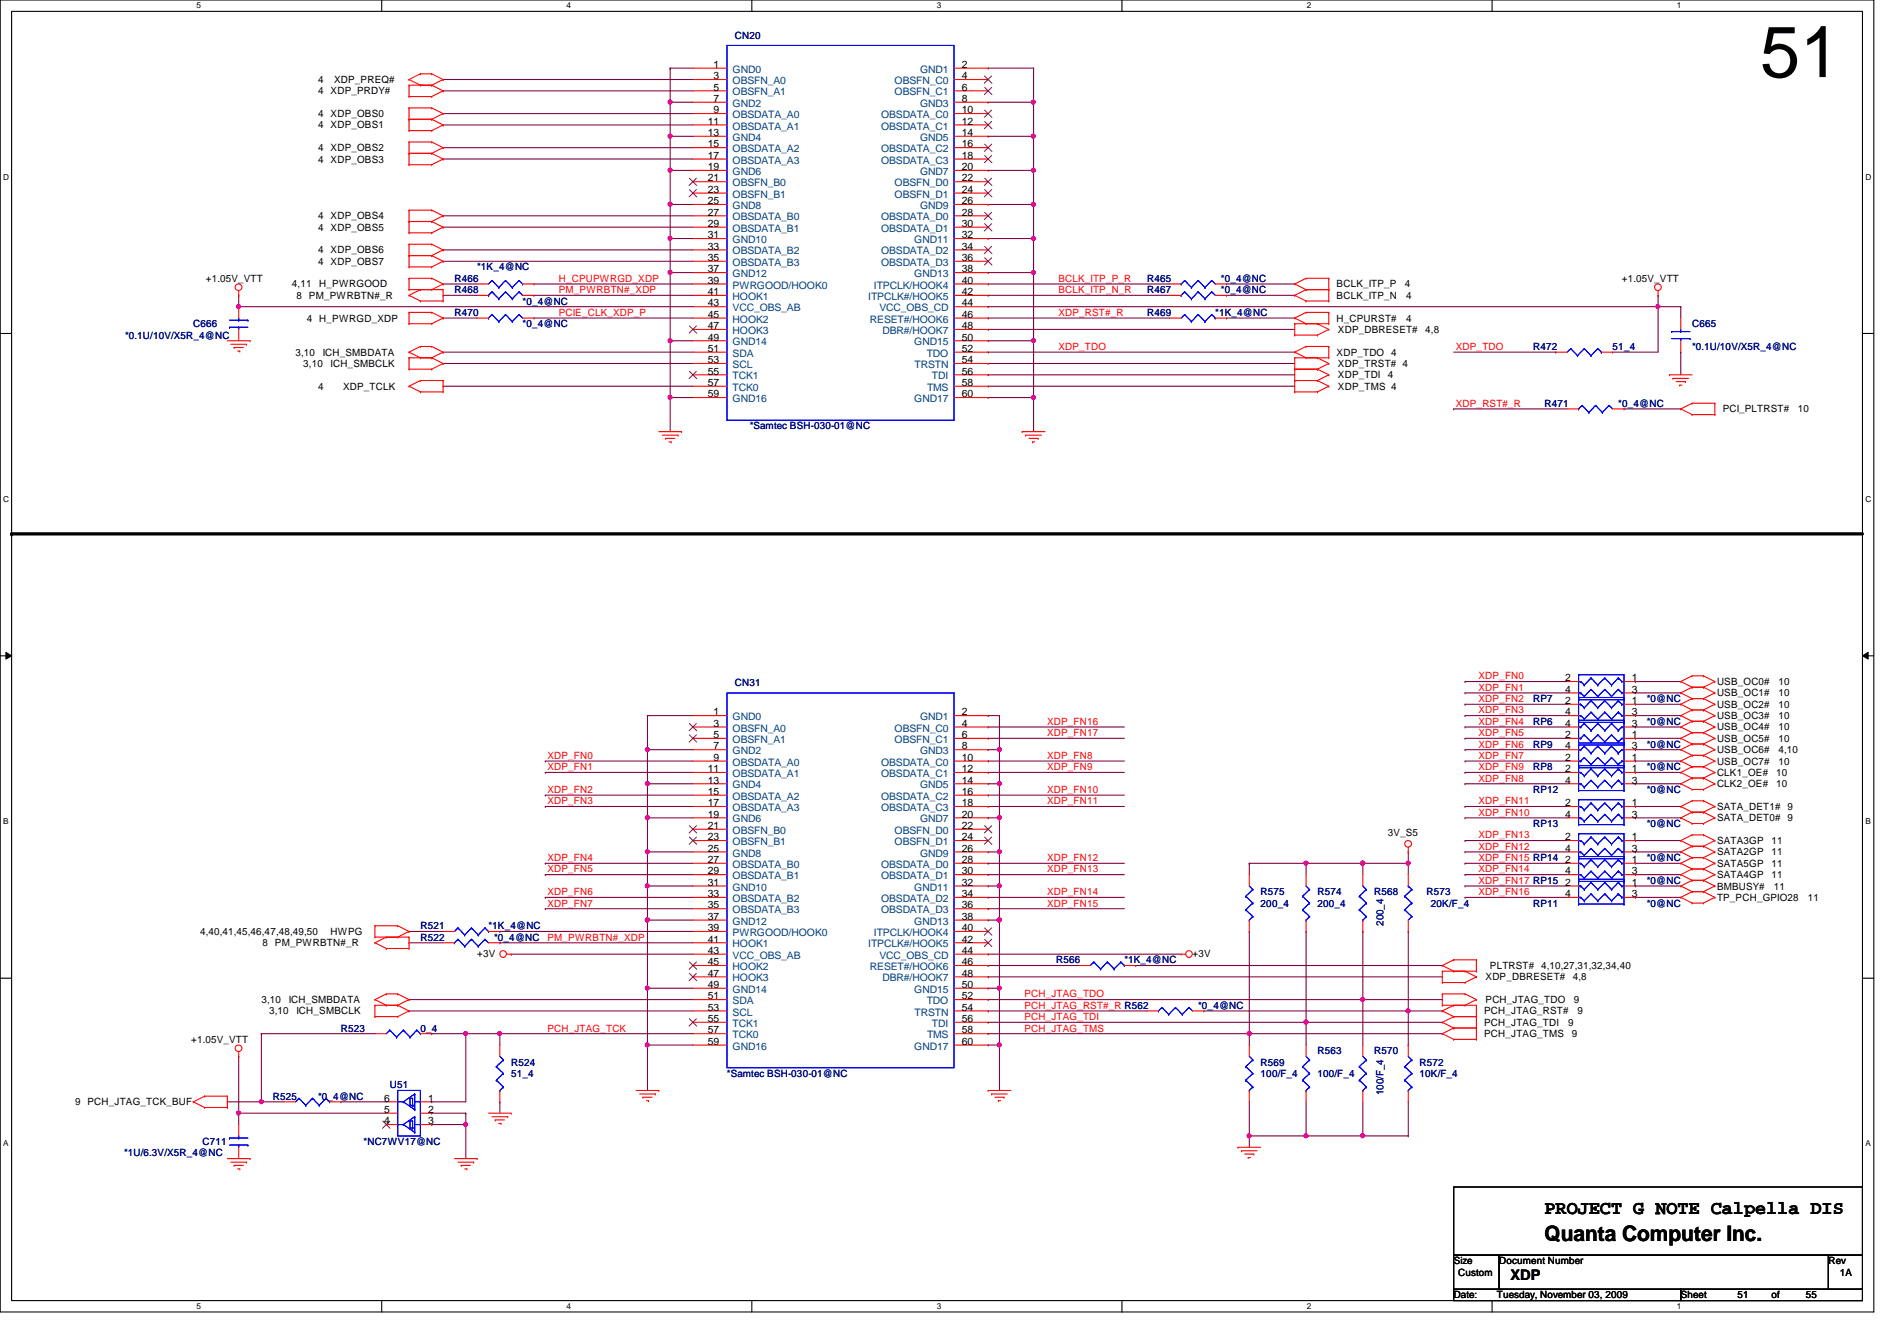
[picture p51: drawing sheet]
<svg xmlns="http://www.w3.org/2000/svg" width="297mm" height="210mm" viewBox="0 0 297 210" stroke-linecap="round" stroke-linejoin="round" font-family="sans-serif">
<defs><g id="words">
<text font-size="11.3" x="275.6" y="12.1">51</text>
<text font-size="3.3" x="241.8" y="194.3">Quanta Computer Inc.</text>
<text font-size="3" x="241.8" y="190.1">PROJECT G NOTE Calpella DIS</text>
<text font-size="2.3" x="236.5" y="200.4">XDP</text>
<g font-size="1.6">
<text x="111.7" y="10.6">1</text>
<text x="150.6" y="10.6">2</text>
<text x="49.8" y="14.8">4 XDP_PRDY#</text>
<text x="49.8" y="13">4</text>
<text x="52.3" y="13">XDP_PREQ#</text>
<text x="111.7" y="12.4">3</text>
<text x="111.7" y="14.2">5</text>
<text x="111.7" y="16">7</text>
<text x="111.7" y="17.7">9</text>
<text x="150.6" y="12.4">4</text>
<text x="150.6" y="14.2">6</text>
<text x="150.6" y="16">8</text>
<text x="150.6" y="17.7">10</text>
<text x="49.8" y="18.3">4 XDP_OBS0</text>
<text x="49.8" y="23.7">4 XDP_OBS2</text>
<text x="49.8" y="20.1">4 XDP_OBS1</text>
<text x="110.8" y="19.5">11</text>
<text x="110.8" y="21.3">13</text>
<text x="110.8" y="23.1">15</text>
<text x="150.6" y="19.5">12</text>
<text x="150.6" y="21.3">14</text>
<text x="150.6" y="23.1">16</text>
<text x="49.8" y="25.4">4 XDP_OBS3</text>
<text x="110.8" y="24.8">17</text>
<text x="110.8" y="26.6">19</text>
<text x="110.8" y="28.4">21</text>
<text x="150.6" y="24.8">18</text>
<text x="150.6" y="26.6">20</text>
<text x="150.6" y="28.4">22</text>
<text x="49.8" y="34.3">4 XDP_OBS4</text>
<text x="110.8" y="30.2">23</text>
<text x="110.8" y="32">25</text>
<text x="110.8" y="33.7">27</text>
<text x="110.8" y="35.5">29</text>
<text x="150.6" y="30.2">24</text>
<text x="150.6" y="32">26</text>
<text x="150.6" y="33.7">28</text>
<text x="150.6" y="35.5">30</text>
<text x="49.8" y="39.7">4 XDP_OBS6</text>
<text x="49.8" y="41.4">4 XDP_OBS7</text>
<text x="49.8" y="36.1">4 XDP_OBS5</text>
<text x="110.8" y="37.3">31</text>
<text x="110.8" y="39.1">33</text>
<text x="110.8" y="40.9">35</text>
<text x="150.6" y="37.3">32</text>
<text x="150.6" y="39.1">34</text>
<text x="150.6" y="40.9">36</text>
<text x="32.2" y="44.1">+1.05V_VTT</text>
<text x="45.7" y="45">4,11</text>
<text x="46.4" y="46.8">8 PM_PWRBTN#_R</text>
<text x="50" y="45">H_PWRGOOD</text>
<text x="110.8" y="42.6">37</text>
<text x="110.8" y="44.4">39</text>
<text x="110.8" y="46.2">41</text>
<text x="110.8" y="48">43</text>
<text x="150.6" y="42.6">38</text>
<text x="150.6" y="44.4">40</text>
<text x="150.6" y="46.2">42</text>
<text x="150.6" y="48">44</text>
<text x="209.3" y="45">BCLK_ITP_P</text>
<text x="209.3" y="46.8">BCLK_ITP_N</text>
<text x="220" y="45">4</text>
<text x="220.2" y="46.8">4</text>
<text x="254" y="44.1">+1.05V_VTT</text>
<text x="48" y="50.3">4 H_PWRGD_XDP</text>
<text x="110.8" y="49.7">45</text>
<text x="110.8" y="51.5">47</text>
<text x="110.8" y="53.3">49</text>
<text x="150.6" y="49.7">46</text>
<text x="150.6" y="51.5">48</text>
<text x="150.6" y="53.3">50</text>
<text x="209.3" y="50.3">H_CPURST#</text>
<text x="209.5" y="52.1">XDP_DBRESET#</text>
<text x="220.2" y="50.3">4</text>
<text x="223.2" y="52.1">4,8</text>
<text x="46.3" y="55.7">3,10</text>
<text x="47.5" y="57.4">3,10</text>
<text x="50.5" y="55.7">ICH_SMBDATA</text>
<text x="51.8" y="57.4">ICH_SMBCLK</text>
<text x="110.8" y="55.1">51</text>
<text x="110.8" y="56.9">53</text>
<text x="110.8" y="58.6">55</text>
<text x="150.6" y="55.1">52</text>
<text x="150.6" y="56.9">54</text>
<text x="150.6" y="58.6">56</text>
<text x="209.3" y="55.7">XDP_TDO 4</text>
<text x="209.5" y="57.4">XDP_TRST# 4</text>
<text x="209.5" y="59.2">XDP_TDI</text>
<text x="217.3" y="59.2">4</text>
<text x="49.8" y="61">4</text>
<text x="53.7" y="61">XDP_TCLK</text>
<text x="110.8" y="60.4">57</text>
<text x="110.8" y="62.2">59</text>
<text x="150.6" y="60.4">58</text>
<text x="150.6" y="62.2">60</text>
<text x="209.5" y="61">XDP_TMS 4</text>
<text x="269.7" y="64.6">PCI_PLTRST#</text>
<text x="281.5" y="64.6">10</text>
<text x="245.1" y="106.6">2</text>
<text x="255.5" y="106.6">1</text>
<text x="268.9" y="107.2">USB_OC0#</text>
<text x="278.5" y="107.2">10</text>
<text x="111.7" y="112">1</text>
<text x="111.7" y="113.7">3</text>
<text x="150.6" y="112">2</text>
<text x="150.6" y="113.7">4</text>
<text x="245.1" y="108.4">4</text>
<text x="245.1" y="110.2">2</text>
<text x="245.1" y="112">4</text>
<text x="245.1" y="113.7">4</text>
<text x="255.5" y="108.4">3</text>
<text x="255.5" y="110.2">1</text>
<text x="255.5" y="112">3</text>
<text x="255.5" y="113.7">3</text>
<text x="268.9" y="109">USB_OC1#</text>
<text x="268.9" y="110.8">USB_OC2#</text>
<text x="268.9" y="112.6">USB_OC3#</text>
<text x="278.5" y="109">10</text>
<text x="278.5" y="110.8">10</text>
<text x="278.5" y="112.6">10</text>
<text x="111.7" y="115.5">5</text>
<text x="111.7" y="117.3">7</text>
<text x="111.7" y="119.1">9</text>
<text x="150.6" y="115.5">6</text>
<text x="150.6" y="117.3">8</text>
<text x="150.6" y="119.1">10</text>
<text x="245.1" y="119.1">2</text>
<text x="245.1" y="117.3">4</text>
<text x="245.1" y="115.5">2</text>
<text x="255.5" y="119.1">1</text>
<text x="255.5" y="117.3">3</text>
<text x="255.5" y="115.5">1</text>
<text x="268.9" y="114.3">USB_OC4#</text>
<text x="268.9" y="116.1">USB_OC5#</text>
<text x="268.9" y="117.9">USB_OC6#</text>
<text x="268.9" y="119.7">USB_OC7#</text>
<text x="278.5" y="114.3">10</text>
<text x="278.5" y="116.1">10</text>
<text x="278.5" y="117.9">4,10</text>
<text x="278.5" y="119.7">10</text>
<text x="110.8" y="120.9">11</text>
<text x="110.8" y="122.6">13</text>
<text x="110.8" y="124.4">15</text>
<text x="150.6" y="120.9">12</text>
<text x="150.6" y="122.6">14</text>
<text x="150.6" y="124.4">16</text>
<text x="245.1" y="120.9">2</text>
<text x="245.1" y="122.6">4</text>
<text x="255.5" y="120.9">1</text>
<text x="255.5" y="122.6">3</text>
<text x="268.9" y="121.5">CLK1_OE#</text>
<text x="268.9" y="123.2">CLK2_OE#</text>
<text x="278.1" y="121.5">10</text>
<text x="278.1" y="123.2">10</text>
<text x="110.8" y="126.2">17</text>
<text x="110.8" y="128">19</text>
<text x="110.8" y="129.8">21</text>
<text x="110.8" y="131.5">23</text>
<text x="150.6" y="126.2">18</text>
<text x="150.6" y="128">20</text>
<text x="150.6" y="129.8">22</text>
<text x="150.6" y="131.5">24</text>
<text x="217.3" y="130.9">3V_S5</text>
<text x="245.1" y="126.2">2</text>
<text x="245.1" y="128">4</text>
<text x="245.1" y="131.5">2</text>
<text x="255.5" y="126.2">1</text>
<text x="255.5" y="128">3</text>
<text x="255.5" y="131.5">1</text>
<text x="268.9" y="126.8">SATA_DET1# 9</text>
<text x="268.9" y="128.6">SATA_DET0# 9</text>
<text x="110.8" y="133.3">25</text>
<text x="110.8" y="135.1">27</text>
<text x="110.8" y="136.9">29</text>
<text x="150.6" y="133.3">26</text>
<text x="150.6" y="135.1">28</text>
<text x="150.6" y="136.9">30</text>
<text x="245.1" y="133.3">4</text>
<text x="245.1" y="135.1">2</text>
<text x="245.1" y="136.9">4</text>
<text x="255.5" y="133.3">3</text>
<text x="255.5" y="135.1">1</text>
<text x="255.5" y="136.9">3</text>
<text x="268.9" y="137.5">SATA4GP</text>
<text x="268.9" y="133.9">SATA2GP</text>
<text x="268.9" y="132.1">SATA3GP</text>
<text x="268.9" y="135.7">SATA5GP</text>
<text x="277.4" y="137.5">11</text>
<text x="277.4" y="133.9">11</text>
<text x="277.4" y="132.1">11</text>
<text x="277.4" y="135.7">11</text>
<text x="110.8" y="138.6">31</text>
<text x="110.8" y="140.4">33</text>
<text x="110.8" y="142.2">35</text>
<text x="110.8" y="144">37</text>
<text x="150.6" y="138.6">32</text>
<text x="150.6" y="140.4">34</text>
<text x="150.6" y="142.2">36</text>
<text x="150.6" y="144">38</text>
<text x="245.1" y="138.6">2</text>
<text x="245.1" y="140.4">4</text>
<text x="255.5" y="138.6">1</text>
<text x="255.5" y="140.4">3</text>
<text x="268.9" y="139.2">BMBUSY#</text>
<text x="268.9" y="141">TP_PCH_GPIO28</text>
<text x="277.7" y="139.2">11</text>
<text x="283.1" y="141">11</text>
<text x="31.3" y="146.3">4,40,41,45,46,47,48,49,50</text>
<text x="41.1" y="148.1">8 PM_PWRBTN#_R</text>
<text x="51.8" y="146.3">HWPG</text>
<text x="74.7" y="149.7">+3V</text>
<text x="110.8" y="145.8">39</text>
<text x="110.8" y="147.5">41</text>
<text x="110.8" y="149.3">43</text>
<text x="150.6" y="145.8">40</text>
<text x="150.6" y="147.5">42</text>
<text x="150.6" y="149.3">44</text>
<text x="186.7" y="149.7">+3V</text>
<text x="110.8" y="151.1">45</text>
<text x="110.8" y="152.9">47</text>
<text x="110.8" y="154.6">49</text>
<text x="150.6" y="151.1">46</text>
<text x="150.6" y="152.9">48</text>
<text x="150.6" y="154.6">50</text>
<text x="232.6" y="153.5">XDP_DBRESET#</text>
<text x="233.3" y="151.7">PLTRST# 4,10,27,31,32,34,40</text>
<text x="246.3" y="153.5">4,8</text>
<text x="40.9" y="157">3,10</text>
<text x="42.2" y="158.8">3,10</text>
<text x="45.2" y="157">ICH_SMBDATA</text>
<text x="46.4" y="158.8">ICH_SMBCLK</text>
<text x="110.8" y="156.4">51</text>
<text x="110.8" y="158.2">53</text>
<text x="110.8" y="160">55</text>
<text x="110.8" y="161.8">57</text>
<text x="150.6" y="156.4">52</text>
<text x="150.6" y="158.2">54</text>
<text x="150.6" y="160">56</text>
<text x="150.6" y="161.8">58</text>
<text x="232.4" y="160.6">PCH_JTAG_TDI</text>
<text x="232.4" y="158.8">PCH_JTAG_RST#</text>
<text x="232.6" y="157">PCH_JTAG_TDO</text>
<text x="245.6" y="160.6">9</text>
<text x="246.5" y="157">9</text>
<text x="247" y="158.8">9</text>
<text x="29.9" y="163.2">+1.05V_VTT</text>
<text x="110.8" y="163.5">59</text>
<text x="150.6" y="163.5">60</text>
<text x="232.4" y="162.3">PCH_JTAG_TMS</text>
<text x="246.1" y="162.3">9</text>
<text x="11.8" y="173">9 PCH_JTAG_TCK_BUF</text>
<text x="60.2" y="172.4">6</text>
<text x="67.1" y="172.4">1</text>
<text x="60.2" y="174.2">5</text>
<text x="60.2" y="176">4</text>
<text x="67.1" y="176">3</text>
<text x="67.1" y="174.2">2</text>
<text x="227.6" y="197.9">Size</text>
<text x="234.7" y="197.9">Document Number</text>
<text x="286.3" y="197.9">Rev</text>
<text x="227.6" y="203.2">Date:</text>
<text x="228.3" y="199.7">Custom</text>
<text x="234.4" y="203.2">Tuesday, November 03, 2009</text>
<text x="263.2" y="203.2">Sheet</text>
<text x="272.1" y="203.2">51</text>
<text x="277.4" y="203.2">of</text>
<text x="282.7" y="203.2">55</text>
<text x="288.1" y="199.7">1A</text>
</g>
<g font-size="1.6" fill="#004080">
<text x="114.7" y="11.4">GND0</text>
<text x="144.1" y="11.4">GND1</text>
<text x="114.7" y="13.2">OBSFN_A0</text>
<text x="114.7" y="14.9">OBSFN_A1</text>
<text x="114.7" y="16.7">GND2</text>
<text x="140.1" y="13.2">OBSFN_C0</text>
<text x="140.1" y="14.9">OBSFN_C1</text>
<text x="144.1" y="16.7">GND3</text>
<text x="114.7" y="18.5">OBSDATA_A0</text>
<text x="114.7" y="20.3">OBSDATA_A1</text>
<text x="114.7" y="22.1">GND4</text>
<text x="114.7" y="23.8">OBSDATA_A2</text>
<text x="138" y="18.5">OBSDATA_C0</text>
<text x="138" y="20.3">OBSDATA_C1</text>
<text x="138" y="23.8">OBSDATA_C2</text>
<text x="144.1" y="22.1">GND5</text>
<text x="114.7" y="25.6">OBSDATA_A3</text>
<text x="114.7" y="27.4">GND6</text>
<text x="114.7" y="29.2">OBSFN_B0</text>
<text x="138" y="25.6">OBSDATA_C3</text>
<text x="140.1" y="29.2">OBSFN_D0</text>
<text x="144.1" y="27.4">GND7</text>
<text x="114.7" y="30.9">OBSFN_B1</text>
<text x="114.7" y="32.7">GND8</text>
<text x="114.7" y="34.5">OBSDATA_B0</text>
<text x="138" y="34.5">OBSDATA_D0</text>
<text x="140.1" y="30.9">OBSFN_D1</text>
<text x="144.1" y="32.7">GND9</text>
<text x="114.7" y="36.3">OBSDATA_B1</text>
<text x="114.7" y="38.1">GND10</text>
<text x="114.7" y="39.8">OBSDATA_B2</text>
<text x="114.7" y="41.6">OBSDATA_B3</text>
<text x="138" y="36.3">OBSDATA_D1</text>
<text x="138" y="39.8">OBSDATA_D2</text>
<text x="138" y="41.6">OBSDATA_D3</text>
<text x="143.2" y="38.1">GND11</text>
<text x="114.7" y="43.4">GND12</text>
<text x="114.7" y="45.2">PWRGOOD/HOOK0</text>
<text x="114.7" y="46.9">HOOK1</text>
<text x="135.9" y="46.9">ITPCLK#/HOOK5</text>
<text x="136.8" y="45.2">ITPCLK/HOOK4</text>
<text x="143.2" y="43.4">GND13</text>
<text x="114.7" y="48.7">VCC_OBS_AB</text>
<text x="114.7" y="50.5">HOOK2</text>
<text x="114.7" y="52.3">HOOK3</text>
<text x="136.2" y="50.5">RESET#/HOOK6</text>
<text x="137.7" y="48.7">VCC_OBS_CD</text>
<text x="138.2" y="52.3">DBR#/HOOK7</text>
<text x="114.7" y="54.1">GND14</text>
<text x="114.7" y="55.8">SDA</text>
<text x="114.7" y="57.6">SCL</text>
<text x="114.7" y="59.4">TCK1</text>
<text x="143.2" y="54.1">GND15</text>
<text x="143.2" y="57.6">TRSTN</text>
<text x="145.1" y="55.8">TDO</text>
<text x="145.9" y="59.4">TDI</text>
<text x="114.7" y="61.2">TCK0</text>
<text x="114.7" y="62.9">GND16</text>
<text x="143.2" y="62.9">GND17</text>
<text x="145.2" y="61.2">TMS</text>
<text x="114.7" y="112.7">GND0</text>
<text x="144.1" y="112.7">GND1</text>
<text x="114.7" y="114.5">OBSFN_A0</text>
<text x="114.7" y="116.3">OBSFN_A1</text>
<text x="114.7" y="118.1">GND2</text>
<text x="114.7" y="119.8">OBSDATA_A0</text>
<text x="138" y="119.8">OBSDATA_C0</text>
<text x="140.1" y="114.5">OBSFN_C0</text>
<text x="140.1" y="116.3">OBSFN_C1</text>
<text x="144.1" y="118.1">GND3</text>
<text x="114.7" y="121.6">OBSDATA_A1</text>
<text x="114.7" y="123.4">GND4</text>
<text x="114.7" y="125.2">OBSDATA_A2</text>
<text x="138" y="121.6">OBSDATA_C1</text>
<text x="138" y="125.2">OBSDATA_C2</text>
<text x="144.1" y="123.4">GND5</text>
<text x="114.7" y="127">OBSDATA_A3</text>
<text x="114.7" y="128.7">GND6</text>
<text x="114.7" y="130.5">OBSFN_B0</text>
<text x="138" y="127">OBSDATA_C3</text>
<text x="140.1" y="130.5">OBSFN_D0</text>
<text x="144.1" y="128.7">GND7</text>
<text x="114.7" y="132.3">OBSFN_B1</text>
<text x="114.7" y="134.1">GND8</text>
<text x="114.7" y="135.8">OBSDATA_B0</text>
<text x="114.7" y="137.6">OBSDATA_B1</text>
<text x="138" y="135.8">OBSDATA_D0</text>
<text x="138" y="137.6">OBSDATA_D1</text>
<text x="140.1" y="132.3">OBSFN_D1</text>
<text x="144.1" y="134.1">GND9</text>
<text x="114.7" y="139.4">GND10</text>
<text x="114.7" y="141.2">OBSDATA_B2</text>
<text x="114.7" y="143">OBSDATA_B3</text>
<text x="138" y="141.2">OBSDATA_D2</text>
<text x="138" y="143">OBSDATA_D3</text>
<text x="143.2" y="139.4">GND11</text>
<text x="114.7" y="144.7">GND12</text>
<text x="114.7" y="146.5">PWRGOOD/HOOK0</text>
<text x="114.7" y="148.3">HOOK1</text>
<text x="135.9" y="148.3">ITPCLK#/HOOK5</text>
<text x="136.8" y="146.5">ITPCLK/HOOK4</text>
<text x="143.2" y="144.7">GND13</text>
<text x="114.7" y="150.1">VCC_OBS_AB</text>
<text x="114.7" y="151.8">HOOK2</text>
<text x="114.7" y="153.6">HOOK3</text>
<text x="114.7" y="155.4">GND14</text>
<text x="136.2" y="151.8">RESET#/HOOK6</text>
<text x="137.7" y="150.1">VCC_OBS_CD</text>
<text x="138.2" y="153.6">DBR#/HOOK7</text>
<text x="143.2" y="155.4">GND15</text>
<text x="114.7" y="157.2">SDA</text>
<text x="114.7" y="159">SCL</text>
<text x="114.7" y="160.7">TCK1</text>
<text x="143.2" y="159">TRSTN</text>
<text x="145.1" y="157.2">TDO</text>
<text x="145.9" y="160.7">TDI</text>
<text x="114.7" y="162.5">TCK0</text>
<text x="114.7" y="164.3">GND16</text>
<text x="143.2" y="164.3">GND17</text>
<text x="145.2" y="162.5">TMS</text>
</g>
<g font-size="1.6" fill="#000080">
<text x="115.1" y="6.1">CN20</text>
<text x="71.2" y="44.1">R466</text>
<text x="71.2" y="45.9">R468</text>
<text x="74.7" y="42.3">*1K_4@NC</text>
<text x="81.8" y="47.7">*0_4@NC</text>
<text x="179.6" y="44.1">R465</text>
<text x="179.6" y="45.9">R467</text>
<text x="191.2" y="44.1">*0_4@NC</text>
<text x="191.2" y="45.9">*0_4@NC</text>
<text x="19.6" y="53">*0.1U/10V/X5R_4@NC</text>
<text x="30.3" y="51.2">C666</text>
<text x="71.2" y="49.4">R470</text>
<text x="81.8" y="51.2">*0_4@NC</text>
<text x="179.6" y="49.4">R469</text>
<text x="190.3" y="49.4">*1K_4@NC</text>
<text x="265" y="51.2">C665</text>
<text x="240.1" y="54.8">R472</text>
<text x="252.5" y="54.8">51_4</text>
<text x="265" y="54.8">*0.1U/10V/X5R_4@NC</text>
<text x="241.8" y="63.7">R471</text>
<text x="253.4" y="63.7">*0_4@NC</text>
<text x="117.4" y="67.2">*Samtec BSH-030-01@NC</text>
<text x="115.1" y="107.4">CN31</text>
<text x="240.1" y="109.9">RP7</text>
<text x="240.1" y="113.5">RP6</text>
<text x="257.8" y="109.9">*0@NC</text>
<text x="257.8" y="113.5">*0@NC</text>
<text x="240.1" y="117">RP9</text>
<text x="257.8" y="117">*0@NC</text>
<text x="240.1" y="120.6">RP8</text>
<text x="240.1" y="124.1">RP12</text>
<text x="257.8" y="120.6">*0@NC</text>
<text x="257.8" y="124.1">*0@NC</text>
<text x="240.1" y="129.5">RP13</text>
<text x="257.8" y="129.5">*0@NC</text>
<text x="257.8" y="134.8">*0@NC</text>
<text x="197.4" y="140.1">R575</text>
<text x="197.4" y="141.9">200_4</text>
<text x="206.3" y="140.1">R574</text>
<text x="206.3" y="141.9">200_4</text>
<text x="215.2" y="140.1">R568</text>
<text x="223.3" y="140.1">R573</text>
<text x="224.1" y="141.9">20K/F_4</text>
<text x="240.1" y="141.9">RP11</text>
<text x="257.8" y="141.9">*0@NC</text>
<text x="257.8" y="138.3">*0@NC</text>
<text x="65.8" y="145.5">R521</text>
<text x="65.8" y="147.2">R522</text>
<text x="76.5" y="145.5">*1K_4@NC</text>
<text x="77.4" y="147.2">*0_4@NC</text>
<text x="216.7" y="144.9" transform="rotate(-90 216.7 144.9)">200_4</text>
<text x="165.4" y="150.8">R566</text>
<text x="176.1" y="150.8">*1K_4@NC</text>
<text x="53.4" y="161.5">R523</text>
<text x="65.8" y="161.5">0_4</text>
<text x="187.6" y="157.9">*0_4@NC</text>
<text x="80" y="166.8">R524</text>
<text x="197.4" y="166.8">R569</text>
<text x="206.3" y="165">R563</text>
<text x="215.2" y="165">R570</text>
<text x="222.3" y="166.8">R572</text>
<text x="42.7" y="172.1">R525</text>
<text x="49.8" y="172.1">*0_4@NC</text>
<text x="61" y="170.3">U51</text>
<text x="80" y="168.6">51_4</text>
<text x="113.8" y="168.6">*Samtec BSH-030-01@NC</text>
<text x="197.4" y="168.6">100/F_4</text>
<text x="206.3" y="168.6">100/F_4</text>
<text x="216.7" y="171.4" transform="rotate(-90 216.7 171.4)">100/F_4</text>
<text x="222.3" y="168.6">10K/F_4</text>
<text x="31.7" y="179.2">C711</text>
<text x="56.9" y="179.2">*NC7WV17@NC</text>
<text x="19.4" y="181">*1U/6.3V/X5R_4@NC</text>
</g>
<g font-size="1.6" fill="#f00">
<text x="87.5" y="44.1">H_CPUPWRGD_XDP</text>
<text x="87.5" y="45.9">PM_PWRBTN#_XDP</text>
<text x="165.7" y="44.1">BCLK_ITP_P_R</text>
<text x="165.7" y="45.9">BCLK_ITP_N_R</text>
<text x="87.5" y="49.4">PCIE_CLK_XDP_P</text>
<text x="165.7" y="49.4">XDP_RST#_R</text>
<text x="165.7" y="54.8">XDP_TDO</text>
<text x="228" y="54.8">XDP_TDO</text>
<text x="228" y="63.7">XDP_RST#_R</text>
<text x="231.5" y="106.3">XDP_FN0</text>
<text x="164" y="113.5">XDP_FN16</text>
<text x="231.5" y="108.1">XDP_FN1</text>
<text x="231.5" y="109.9">XDP_FN2</text>
<text x="231.5" y="111.7">XDP_FN3</text>
<text x="231.5" y="113.5">XDP_FN4</text>
<text x="85.7" y="118.8">XDP_FN0</text>
<text x="164" y="118.8">XDP_FN8</text>
<text x="164" y="115.2">XDP_FN17</text>
<text x="231.5" y="115.2">XDP_FN5</text>
<text x="231.5" y="117">XDP_FN6</text>
<text x="231.5" y="118.8">XDP_FN7</text>
<text x="85.7" y="120.6">XDP_FN1</text>
<text x="85.7" y="125.9">XDP_FN3</text>
<text x="85.7" y="124.1">XDP_FN2</text>
<text x="164" y="120.6">XDP_FN9</text>
<text x="164" y="124.1">XDP_FN10</text>
<text x="164" y="125.9">XDP_FN11</text>
<text x="231.5" y="120.6">XDP_FN9</text>
<text x="231.5" y="122.3">XDP_FN8</text>
<text x="231.5" y="125.9">XDP_FN11</text>
<text x="231.5" y="131.2">XDP_FN13</text>
<text x="231.5" y="127.7">XDP_FN10</text>
<text x="85.7" y="136.6">XDP_FN5</text>
<text x="85.7" y="134.8">XDP_FN4</text>
<text x="164" y="136.6">XDP_FN13</text>
<text x="164" y="134.8">XDP_FN12</text>
<text x="231.5" y="134.8">XDP_FN15 RP14</text>
<text x="231.5" y="136.6">XDP_FN14</text>
<text x="231.5" y="133">XDP_FN12</text>
<text x="85.7" y="141.9">XDP_FN7</text>
<text x="85.7" y="140.1">XDP_FN6</text>
<text x="164" y="140.1">XDP_FN14</text>
<text x="164" y="141.9">XDP_FN15</text>
<text x="231.5" y="138.3">XDP_FN17 RP15</text>
<text x="231.5" y="140.1">XDP_FN16</text>
<text x="85.7" y="147.2">PM_PWRBTN#_XDP</text>
<text x="85.7" y="161.5">PCH_JTAG_TCK</text>
<text x="160.4" y="161.5">PCH_JTAG_TMS</text>
<text x="160.4" y="157.9">PCH_JTAG_RST#_R R562</text>
<text x="160.4" y="156.1">PCH_JTAG_TDO</text>
<text x="160.4" y="159.7">PCH_JTAG_TDI</text>
</g>
<g font-size="1.3">
<text x="30.8" y="1.3">5</text>
<text x="88.7" y="1.3">4</text>
<text x="146.7" y="1.3">3</text>
<text x="204.6" y="1.3">2</text>
<text x="262.6" y="1.3">1</text>
<text x=".5" y="28.1">D</text>
<text x="292.1" y="28.1">D</text>
<text x=".5" y="78.5">C</text>
<text x="292.1" y="78.5">C</text>
<text x=".5" y="129">B</text>
<text x="292.1" y="129">B</text>
<text x=".5" y="179.5">A</text>
<text x="292.1" y="179.5">A</text>
<text x="30.8" y="204.9">5</text>
<text x="88.7" y="204.9">4</text>
<text x="146.7" y="204.9">3</text>
<text x="204.6" y="204.9">2</text>
<text x="262.6" y="204.9">1</text>
</g>
</g></defs>
<path d="M0 0h293.4v205.4h-293.4zM1.8 1.8h289.8v201.8h-289.8z" fill="none" stroke="#000" stroke-width=".17"/>
<g fill="#fff">
<path d="M30.8 .2h.7v1.4h-.7z"/>
<path d="M30.8 203.8h.7v1.3h-.7z"/>
</g>
<path d="M59.8 0v1.8M59.8 203.6v1.8" fill="none" stroke="#000" stroke-width=".17"/>
<g fill="#fff">
<path d="M88.7 .2h.7v1.4h-.7z"/>
<path d="M88.7 203.8h.7v1.3h-.7z"/>
</g>
<path d="M117.7 0v1.8M117.7 203.6v1.8" fill="none" stroke="#000" stroke-width=".17"/>
<g fill="#fff">
<path d="M146.7 .2h.7v1.4h-.7z"/>
<path d="M146.7 203.8h.7v1.3h-.7z"/>
</g>
<path d="M175.7 0v1.8M175.7 203.6v1.8" fill="none" stroke="#000" stroke-width=".17"/>
<g fill="#fff">
<path d="M204.6 .2h.7v1.4h-.7z"/>
<path d="M204.6 203.8h.7v1.3h-.7z"/>
</g>
<path d="M233.6 0v1.8M233.6 203.6v1.8" fill="none" stroke="#000" stroke-width=".17"/>
<g fill="#fff">
<path d="M262.6 .2h.7v1.4h-.7z"/>
<path d="M262.6 203.8h.7v1.3h-.7z"/>
<path d="M.5 27h.9v1.4h-.9z"/>
<path d="M292.1 27h.9v1.4h-.9z"/>
<path d="M.5 77.4h.9v1.4h-.9z"/>
<path d="M292.1 77.4h.9v1.4h-.9z"/>
</g>
<path d="M0 52.2h1.8M291.6 52.2h1.8" fill="none" stroke="#000" stroke-width=".17"/>
<g fill="#fff">
<path d="M.5 127.8h.8v1.4h-.8z"/>
<path d="M292.1 127.8h.8v1.4h-.8z"/>
</g>
<path d="M0 102.7h1.8M291.6 102.7h1.8" fill="none" stroke="#000" stroke-width=".17"/>
<path d="M.9 102.1l.9 .6-.9 .5zM291.6 102.7l.9-.6v1.1z" fill="#000"/>
<path d="M.9 102.1l.9 .6-.9 .5zM291.6 102.7l.9-.6v1.1z" fill="none" stroke="#000" stroke-width=".16"/>
<g fill="#fff">
<path d="M.5 178.3h.8v1.4h-.8z"/>
<path d="M292.1 178.3h.8v1.4h-.8z"/>
</g>
<path d="M0 153.1h1.8M291.6 153.1h1.8" fill="none" stroke="#000" stroke-width=".17"/>
<path d="M37.4 48h.1M37.4 48h71.1" fill="none" stroke="#800040" stroke-width=".17"/>
<circle cx="37.4" cy="48" r=".32" fill="#f0f"/>
<circle cx="37.4" cy="48" r=".32" fill="none" stroke="#f0f" stroke-width=".17"/>
<path d="M104.9 53.3h.1M104.9 53.3v8.9" fill="none" stroke="#800040" stroke-width=".17"/>
<circle cx="104.9" cy="53.3" r=".32" fill="#f0f"/>
<circle cx="104.9" cy="53.3" r=".32" fill="none" stroke="#f0f" stroke-width=".17"/>
<path d="M69.4 44.4h.1M69.4 44.4h5.3M83.6 44.4h.1M83.6 44.4h24.9M154.7 51.6h.1M154.7 51.6h48M80 149.4h.1M80 149.4h28.5M154.7 152.9h.1M154.7 152.9h71.1M78.3 161.8h.1M78.3 161.8h30.2" fill="none" stroke="#800040" stroke-width=".17"/>
<circle cx="78.2" cy="161.8" r=".32" fill="#f0f"/>
<circle cx="78.2" cy="161.8" r=".32" fill="none" stroke="#f0f" stroke-width=".17"/>
<g fill="none" stroke="#800040" stroke-width=".17">
<path d="M69.4 46.2h.1M69.4 49.8h.1M69.4 46.2h5.3M69.4 49.8h5.3M83.6 46.2h.1M83.6 49.8h.1M83.6 46.2h24.9M83.6 49.8h24.9M192.1 44.4h.1M192.1 46.2h.1M192.1 46.2h10.6M192.1 44.4h10.6"/>
<path d="M259.6 46.2h.1M259.6 48h.1M259.6 46.2v1.8M259.6 48h3.6M85.4 136.9h.1M85.4 135.1h.1M85.4 136.9h23.1M85.4 135.1h23.1M154.7 136.9h.1M154.7 135.1h.1M154.7 136.9h21.4M154.7 135.1h21.4"/>
<path d="M154.7 140.5h.1M154.7 142.2h.1M154.7 140.5h21.4M154.7 142.2h21.4M177.8 151.1h.1M177.8 151.1h48M195.6 177.8h.1M195.6 172.5v7.1"/>
</g>
<circle cx="259.6" cy="48" r=".32" fill="#f0f"/>
<circle cx="259.6" cy="48" r=".32" fill="none" stroke="#f0f" stroke-width=".17"/>
<path d="M104.9 37.3h.1M104.9 37.3v5.4M104.9 42.7h.1M104.9 42.7h3.6M263.2 55.1h.1M263.2 55.1v3.6" fill="none" stroke="#800040" stroke-width=".17"/>
<circle cx="104.9" cy="37.3" r=".32" fill="#f0f"/>
<circle cx="104.9" cy="37.3" r=".32" fill="none" stroke="#f0f" stroke-width=".17"/>
<path d="M104.9 37.3h.1M104.9 32h.1M104.9 37.3h3.6M104.9 32v5.3" fill="none" stroke="#800040" stroke-width=".17"/>
<circle cx="104.9" cy="32" r=".32" fill="#f0f"/>
<circle cx="104.9" cy="32" r=".32" fill="none" stroke="#f0f" stroke-width=".17"/>
<path d="M104.9 32h.1M104.9 26.7h.1M104.9 32h3.6M104.9 26.7v5.3" fill="none" stroke="#800040" stroke-width=".17"/>
<circle cx="104.9" cy="26.6" r=".32" fill="#f0f"/>
<circle cx="104.9" cy="26.6" r=".32" fill="none" stroke="#f0f" stroke-width=".17"/>
<path d="M104.9 26.7h.1M104.9 21.3h.1M104.9 26.7h3.6M104.9 21.3v5.4" fill="none" stroke="#800040" stroke-width=".17"/>
<circle cx="104.9" cy="21.3" r=".32" fill="#f0f"/>
<circle cx="104.9" cy="21.3" r=".32" fill="none" stroke="#f0f" stroke-width=".17"/>
<path d="M104.9 16h.1M104.9 16v5.3M104.9 21.3h.1M104.9 21.3h3.6" fill="none" stroke="#800040" stroke-width=".17"/>
<circle cx="104.9" cy="16" r=".32" fill="#f0f"/>
<circle cx="104.9" cy="16" r=".32" fill="none" stroke="#f0f" stroke-width=".17"/>
<path d="M104.9 16h.1M104.9 10.7h.1M104.9 16h3.6M104.9 10.7v5.3M104.9 10.7h3.6M161.8 37.3h.1M161.8 37.3v5.4" fill="none" stroke="#800040" stroke-width=".17"/>
<circle cx="161.8" cy="37.3" r=".32" fill="#f0f"/>
<circle cx="161.8" cy="37.3" r=".32" fill="none" stroke="#f0f" stroke-width=".17"/>
<path d="M154.7 37.3h.1M161.8 32h.1M161.8 32v5.3h-7.1" fill="none" stroke="#800040" stroke-width=".17"/>
<circle cx="161.8" cy="32" r=".32" fill="#f0f"/>
<circle cx="161.8" cy="32" r=".32" fill="none" stroke="#f0f" stroke-width=".17"/>
<path d="M154.7 32h.1M161.8 26.7h.1M161.8 26.7v5.3h-7.1" fill="none" stroke="#800040" stroke-width=".17"/>
<circle cx="161.8" cy="26.6" r=".32" fill="#f0f"/>
<circle cx="161.8" cy="26.6" r=".32" fill="none" stroke="#f0f" stroke-width=".17"/>
<path d="M154.7 26.7h.1M161.8 21.3h.1M161.8 21.3v5.4h-7.1" fill="none" stroke="#800040" stroke-width=".17"/>
<circle cx="161.8" cy="21.3" r=".32" fill="#f0f"/>
<circle cx="161.8" cy="21.3" r=".32" fill="none" stroke="#f0f" stroke-width=".17"/>
<path d="M161.8 16h.1M161.8 16v5.3h-7.1M154.7 21.3h.1" fill="none" stroke="#800040" stroke-width=".17"/>
<circle cx="161.8" cy="16" r=".32" fill="#f0f"/>
<circle cx="161.8" cy="16" r=".32" fill="none" stroke="#f0f" stroke-width=".17"/>
<path d="M154.7 16h.1M154.7 10.7h.1M154.7 10.7h7.1M161.8 10.7h.1M161.8 10.7v5.3h-7.1M104.9 62.2h.1M104.9 62.2h3.6M104.9 62.2v5.4" fill="none" stroke="#800040" stroke-width=".17"/>
<circle cx="104.9" cy="62.2" r=".32" fill="#f0f"/>
<circle cx="104.9" cy="62.2" r=".32" fill="none" stroke="#f0f" stroke-width=".17"/>
<path d="M104.9 53.3h.1M104.9 42.7h.1M104.9 53.3h3.6M104.9 42.7v10.6" fill="none" stroke="#800040" stroke-width=".17"/>
<circle cx="104.9" cy="42.6" r=".32" fill="#f0f"/>
<circle cx="104.9" cy="42.6" r=".32" fill="none" stroke="#f0f" stroke-width=".17"/>
<g fill="none" stroke="#800040" stroke-width=".17">
<path d="M69.4 19.6h.1M69.4 17.8h.1M69.4 14.2h.1M69.4 12.4h.1M69.4 19.6h39.1M69.4 17.8h39.1M69.4 14.2h39.1M69.4 12.4h39.1M69.4 39.1h.1M69.4 35.6h.1M69.4 33.8h.1M69.4 24.9h.1"/>
<path d="M69.4 23.1h.1M69.4 39.1h39.1M69.4 35.6h39.1M69.4 33.8h39.1M69.4 24.9h39.1M69.4 23.1h39.1M69.4 40.9h.1M69.4 40.9h39.1M161.8 53.3h.1M161.8 53.3v8.9"/>
</g>
<circle cx="161.8" cy="53.3" r=".32" fill="#f0f"/>
<circle cx="161.8" cy="53.3" r=".32" fill="none" stroke="#f0f" stroke-width=".17"/>
<path d="M154.7 62.2h.1M154.7 62.2h7.1M161.8 62.2h.1M161.8 62.2v5.4" fill="none" stroke="#800040" stroke-width=".17"/>
<circle cx="161.8" cy="62.2" r=".32" fill="#f0f"/>
<circle cx="161.8" cy="62.2" r=".32" fill="none" stroke="#f0f" stroke-width=".17"/>
<path d="M154.7 53.3h.1M161.8 42.7h.1M161.8 42.7v10.6h-7.1" fill="none" stroke="#800040" stroke-width=".17"/>
<circle cx="161.8" cy="42.6" r=".32" fill="#f0f"/>
<circle cx="161.8" cy="42.6" r=".32" fill="none" stroke="#f0f" stroke-width=".17"/>
<g fill="none" stroke="#800040" stroke-width=".17">
<path d="M69.4 56.9h.1M69.4 55.1h.1M69.4 56.9h39.1M69.4 55.1h39.1M154.7 42.7h.1M154.7 58.7h.1M154.7 56.9h.1M154.7 42.7h7.1M154.7 56.9h48M154.7 58.7h48M69.4 60.5h.1M69.4 60.5h39.1"/>
<path d="M154.7 60.5h.1M154.7 60.5h48M154.7 119.1h.1M154.7 119.1h21.4M154.7 120.9h.1M154.7 120.9h21.4M204.5 145.8h.1M204.5 145.8v14.2"/>
</g>
<circle cx="204.5" cy="160" r=".32" fill="#f0f"/>
<circle cx="204.5" cy="160" r=".32" fill="none" stroke="#f0f" stroke-width=".17"/>
<path d="M154.7 55.1h.1M154.7 55.1h48M227.6 55.1h16M243.6 55.1h.1M195.6 135.1h.1M195.6 135.1v1.8M204.5 135.1h.1M204.5 135.1v1.8M195.6 145.8h.1M195.6 145.8v16" fill="none" stroke="#800040" stroke-width=".17"/>
<circle cx="195.6" cy="161.8" r=".32" fill="#f0f"/>
<circle cx="195.6" cy="161.8" r=".32" fill="none" stroke="#f0f" stroke-width=".17"/>
<path d="M213.4 135.1h.1M213.4 135.1v1.8" fill="none" stroke="#800040" stroke-width=".17"/>
<circle cx="213.4" cy="135.1" r=".32" fill="#f0f"/>
<circle cx="213.4" cy="135.1" r=".32" fill="none" stroke="#f0f" stroke-width=".17"/>
<path d="M204.5 135.1h.1M204.5 135.1h8.9M213.4 145.8h.1M213.4 145.8v10.7" fill="none" stroke="#800040" stroke-width=".17"/>
<circle cx="213.4" cy="135.1" r=".32" fill="#f0f"/>
<circle cx="213.4" cy="135.1" r=".32" fill="none" stroke="#f0f" stroke-width=".17"/>
<circle cx="204.5" cy="135.1" r=".32" fill="#f0f"/>
<circle cx="204.5" cy="135.1" r=".32" fill="none" stroke="#f0f" stroke-width=".17"/>
<g fill="none" stroke="#800040" stroke-width=".17">
<path d="M252.5 55.1h.1M259.6 48h.1M259.6 48v7.1h-7.1M85.4 119.1h.1M85.4 119.1h23.1M64 145.8h.1M64 145.8h5.4M78.3 145.8h.1M78.3 145.8h30.2M85.4 142.2h.1M85.4 140.5h.1M85.4 142.2h23.1"/>
<path d="M85.4 140.5h23.1M72.9 161.8h.1M72.9 161.8h5.4M195.6 161.8h.1M195.6 161.8v1.8M204.5 160h.1M204.5 160h21.3"/>
</g>
<circle cx="72.9" cy="161.8" r=".32" fill="#f0f"/>
<circle cx="72.9" cy="161.8" r=".32" fill="none" stroke="#f0f" stroke-width=".17"/>
<g fill="none" stroke="#800040" stroke-width=".17">
<path d="M154.7 44.4h.1M154.7 49.8h.1M154.7 44.4h28.5M154.7 49.8h28.5M192.1 49.8h.1M192.1 49.8h10.6M263.2 48h.1M263.2 48v1.8M85.4 120.9h.1M85.4 120.9h23.1M154.7 124.5h.1M154.7 126.2h.1"/>
<path d="M154.7 124.5h21.4M154.7 126.2h21.4M220.5 133.3h.1M220.5 133.3v1.8M64 158.2h.1M64 156.5h.1M64 147.6h.1M64 158.2h44.5M64 156.5h44.5M64 147.6h5.4M78.3 147.6h.1M78.3 147.6h30.2"/>
<path d="M101.4 154.7h.1M101.4 154.7v8.9M220.5 145.8h.1M220.5 145.8v12.4M78.3 161.8h.1M78.3 161.8v1.8M154.7 161.8h.1M154.7 161.8h71.1M195.6 161.8h.1M204.5 160h.1M204.5 160v3.6"/>
</g>
<circle cx="101.4" cy="154.7" r=".32" fill="#f0f"/>
<circle cx="101.4" cy="154.7" r=".32" fill="none" stroke="#f0f" stroke-width=".17"/>
<path d="M154.7 48h.1M154.7 48h104.9M101.4 128h.1M101.4 122.7v5.3" fill="none" stroke="#800040" stroke-width=".17"/>
<circle cx="101.4" cy="128" r=".32" fill="#f0f"/>
<circle cx="101.4" cy="128" r=".32" fill="none" stroke="#f0f" stroke-width=".17"/>
<path d="M101.4 117.3h.1M101.4 112v5.3M101.4 122.7h.1M101.4 122.7h7.1" fill="none" stroke="#800040" stroke-width=".17"/>
<circle cx="101.4" cy="117.3" r=".32" fill="#f0f"/>
<circle cx="101.4" cy="117.3" r=".32" fill="none" stroke="#f0f" stroke-width=".17"/>
<path d="M101.4 117.3h.1M101.4 112h.1M101.4 117.3h7.1M101.4 112h7.1M101.4 144h.1M101.4 144v10.7" fill="none" stroke="#800040" stroke-width=".17"/>
<circle cx="101.4" cy="144" r=".32" fill="#f0f"/>
<circle cx="101.4" cy="144" r=".32" fill="none" stroke="#f0f" stroke-width=".17"/>
<path d="M101.4 138.7v5.3M101.4 144h.1M101.4 144h7.1" fill="none" stroke="#800040" stroke-width=".17"/>
<circle cx="101.4" cy="144" r=".32" fill="#f0f"/>
<circle cx="101.4" cy="144" r=".32" fill="none" stroke="#f0f" stroke-width=".17"/>
<path d="M101.4 138.7h.1M101.4 138.7h7.1M101.4 133.3v5.4" fill="none" stroke="#800040" stroke-width=".17"/>
<circle cx="101.4" cy="138.7" r=".32" fill="#f0f"/>
<circle cx="101.4" cy="138.7" r=".32" fill="none" stroke="#f0f" stroke-width=".17"/>
<path d="M101.4 133.3h.1M101.4 133.3h7.1M101.4 128v5.3" fill="none" stroke="#800040" stroke-width=".17"/>
<circle cx="101.4" cy="133.3" r=".32" fill="#f0f"/>
<circle cx="101.4" cy="133.3" r=".32" fill="none" stroke="#f0f" stroke-width=".17"/>
<path d="M156.5 117.3h.1M156.5 112v5.3M101.4 128h.1M101.4 128h7.1" fill="none" stroke="#800040" stroke-width=".17"/>
<circle cx="156.5" cy="117.3" r=".32" fill="#f0f"/>
<circle cx="156.5" cy="117.3" r=".32" fill="none" stroke="#f0f" stroke-width=".17"/>
<path d="M154.7 117.3h.1M154.7 112h.1M154.7 117.3h1.8M154.7 112h1.8M101.4 163.6h.1M101.4 163.6h7.1M101.4 163.6v7.1" fill="none" stroke="#800040" stroke-width=".17"/>
<circle cx="101.4" cy="163.5" r=".32" fill="#f0f"/>
<circle cx="101.4" cy="163.5" r=".32" fill="none" stroke="#f0f" stroke-width=".17"/>
<path d="M156.5 138.7v5.3M101.4 154.7h.1M101.4 154.7h7.1M154.7 144h.1M154.7 144h1.8M156.5 144h.1" fill="none" stroke="#800040" stroke-width=".17"/>
<circle cx="156.5" cy="144" r=".32" fill="#f0f"/>
<circle cx="156.5" cy="144" r=".32" fill="none" stroke="#f0f" stroke-width=".17"/>
<path d="M154.7 138.7h.1M154.7 138.7h1.8M156.5 138.7h.1M156.5 133.3v5.4" fill="none" stroke="#800040" stroke-width=".17"/>
<circle cx="156.5" cy="138.7" r=".32" fill="#f0f"/>
<circle cx="156.5" cy="138.7" r=".32" fill="none" stroke="#f0f" stroke-width=".17"/>
<path d="M154.7 133.3h.1M154.7 133.3h1.8M156.5 133.3h.1M156.5 128v5.3" fill="none" stroke="#800040" stroke-width=".17"/>
<circle cx="156.5" cy="133.3" r=".32" fill="#f0f"/>
<circle cx="156.5" cy="133.3" r=".32" fill="none" stroke="#f0f" stroke-width=".17"/>
<path d="M154.7 128h.1M154.7 128h1.8M156.5 128h.1M156.5 122.7v5.3" fill="none" stroke="#800040" stroke-width=".17"/>
<circle cx="156.5" cy="128" r=".32" fill="#f0f"/>
<circle cx="156.5" cy="128" r=".32" fill="none" stroke="#f0f" stroke-width=".17"/>
<path d="M156.5 154.7h.1M156.5 154.7v8.9" fill="none" stroke="#800040" stroke-width=".17"/>
<circle cx="156.5" cy="154.7" r=".32" fill="#f0f"/>
<circle cx="156.5" cy="154.7" r=".32" fill="none" stroke="#f0f" stroke-width=".17"/>
<path d="M154.7 163.6h.1M154.7 163.6h1.8M156.5 163.6h.1M156.5 163.6v7.1" fill="none" stroke="#800040" stroke-width=".17"/>
<circle cx="156.5" cy="163.5" r=".32" fill="#f0f"/>
<circle cx="156.5" cy="163.5" r=".32" fill="none" stroke="#f0f" stroke-width=".17"/>
<path d="M154.7 154.7h.1M156.5 144h.1M156.5 144v10.7h-1.8" fill="none" stroke="#800040" stroke-width=".17"/>
<circle cx="156.5" cy="144" r=".32" fill="#f0f"/>
<circle cx="156.5" cy="144" r=".32" fill="none" stroke="#f0f" stroke-width=".17"/>
<g fill="none" stroke="#800040" stroke-width=".17">
<path d="M154.7 46.2h.1M154.7 46.2h28.5M85.4 126.2h.1M85.4 124.5h.1M85.4 126.2h23.1M85.4 124.5h23.1M220.5 135.1h.1M220.5 135.1v1.8M154.7 151.1h.1M154.7 151.1h14.2M213.4 156.5h.1M213.4 156.5v7.1"/>
<path d="M220.5 158.2h.1M220.5 158.2v5.4M220.5 158.2h5.3M78.3 172.5h.1M78.3 172.5v1.7M220.5 163.6h.1"/>
</g>
<circle cx="220.5" cy="158.2" r=".32" fill="#f0f"/>
<circle cx="220.5" cy="158.2" r=".32" fill="none" stroke="#f0f" stroke-width=".17"/>
<path d="M37.4 46.2h.1M37.4 46.2v1.8M154.7 115.6h.1M154.7 113.8h.1M154.7 115.6h21.4M154.7 113.8h21.4M154.7 149.4h.1M154.7 158.2h.1M154.7 149.4h30.3M154.7 158.2h24.9M213.4 156.5h.1M213.4 156.5h12.4" fill="none" stroke="#800040" stroke-width=".17"/>
<circle cx="213.4" cy="156.4" r=".32" fill="#f0f"/>
<circle cx="213.4" cy="156.4" r=".32" fill="none" stroke="#f0f" stroke-width=".17"/>
<path d="M37.4 165.4h.1M37.4 165.4v8.8" fill="none" stroke="#800040" stroke-width=".17"/>
<circle cx="37.4" cy="174.2" r=".32" fill="#f0f"/>
<circle cx="37.4" cy="174.2" r=".32" fill="none" stroke="#f0f" stroke-width=".17"/>
<path d="M37.4 174.2h.1M37.4 174.2v1.8M40.9 172.5h.1M40.9 172.5h3.6" fill="none" stroke="#800040" stroke-width=".17"/>
<circle cx="40.9" cy="172.4" r=".32" fill="#f0f"/>
<circle cx="40.9" cy="172.4" r=".32" fill="none" stroke="#f0f" stroke-width=".17"/>
<path d="M72.9 176h.1M72.9 176v5.4" fill="none" stroke="#800040" stroke-width=".17"/>
<circle cx="72.9" cy="176" r=".32" fill="#f0f"/>
<circle cx="72.9" cy="176" r=".32" fill="none" stroke="#f0f" stroke-width=".17"/>
<g fill="none" stroke="#800040" stroke-width=".17">
<path d="M37.4 174.2h.1M37.4 174.2h23.1M40.9 161.8h.1M40.9 161.8h17.8M40.9 161.8v10.7M53.4 172.5h.1M53.4 172.5h7.1M67.6 176h.1M67.6 174.2h.1M67.6 161.8h.1M67.6 176h5.3M67.6 174.2h5.3"/>
<path d="M67.6 161.8h5.3M195.6 177.8h.1M195.6 177.8h8.9"/>
</g>
<circle cx="195.6" cy="177.8" r=".32" fill="#f0f"/>
<circle cx="195.6" cy="177.8" r=".32" fill="none" stroke="#f0f" stroke-width=".17"/>
<path d="M213.4 135.1h.1M213.4 135.1h7.1M154.7 156.5h.1M154.7 156.5h58.7M188.5 158.2h.1M188.5 158.2h32M154.7 160h.1M154.7 160h49.8" fill="none" stroke="#800040" stroke-width=".17"/>
<circle cx="220.5" cy="135.1" r=".32" fill="#f0f"/>
<circle cx="220.5" cy="135.1" r=".32" fill="none" stroke="#f0f" stroke-width=".17"/>
<path d="M195.6 135.1h.1M195.6 135.1h8.9M213.4 177.8h.1M213.4 177.8h7.1" fill="none" stroke="#800040" stroke-width=".17"/>
<circle cx="213.4" cy="177.8" r=".32" fill="#f0f"/>
<circle cx="213.4" cy="177.8" r=".32" fill="none" stroke="#f0f" stroke-width=".17"/>
<path d="M204.5 177.8h.1M204.5 177.8h8.9" fill="none" stroke="#800040" stroke-width=".17"/>
<circle cx="204.5" cy="177.8" r=".32" fill="#f0f"/>
<circle cx="204.5" cy="177.8" r=".32" fill="none" stroke="#f0f" stroke-width=".17"/>
<g fill="none" stroke="#800040" stroke-width=".17">
<path d="M227.6 64h.1M227.6 64h17.8M254.3 64h.1M254.3 64h8.9M156.5 117.3v5.4M229.4 106.7h.1M229.4 108.5h.1M229.4 110.2h.1M229.4 112h.1M229.4 113.8h.1M229.4 115.6h.1M229.4 117.3h.1"/>
<path d="M229.4 119.1h.1M229.4 106.7h16M229.4 108.5h16M229.4 110.2h16M229.4 112h16M229.4 113.8h16M229.4 115.6h16M229.4 117.3h16M229.4 119.1h16M256.1 113.8h.1M256.1 115.6h.1M256.1 117.3h.1"/>
<path d="M256.1 119.1h.1M256.1 106.7h.1M256.1 110.2h.1M256.1 108.5h.1M256.1 112h.1M256.1 106.7h7.1M256.1 108.5h7.1M256.1 110.2h7.1M256.1 112h7.1M256.1 113.8h7.1M256.1 115.6h7.1M256.1 117.3h7.1"/>
<path d="M256.1 119.1h7.1M154.7 122.7h.1M154.7 122.7h1.8M156.5 122.7h.1M229.4 120.9h.1M229.4 122.7h.1M229.4 135.1h.1M229.4 136.9h.1M229.4 138.7h.1M229.4 131.6h.1M229.4 133.3h.1M229.4 126.2h.1"/>
<path d="M229.4 128h.1M229.4 122.7h16M229.4 138.7h16M229.4 120.9h16M229.4 126.2h16M229.4 128h16M229.4 131.6h16M229.4 135.1h16M229.4 136.9h16M229.4 133.3h16M256.1 138.7h.1M256.1 120.9h.1"/>
<path d="M256.1 122.7h.1M256.1 126.2h.1M256.1 128h.1M256.1 131.6h.1M256.1 133.3h.1M256.1 135.1h.1M256.1 136.9h.1M256.1 122.7h7.1M256.1 138.7h7.1M256.1 120.9h7.1M256.1 126.2h7.1M256.1 128h7.1"/>
<path d="M256.1 131.6h7.1M256.1 135.1h7.1M256.1 136.9h7.1M256.1 133.3h7.1M229.4 140.5h.1M229.4 140.5h16M256.1 140.5h.1M256.1 140.5h7.1M35.6 172.5h.1M35.6 172.5h5.3M67.6 172.5h.1M72.9 161.8h.1"/>
<path d="M72.9 174.2h.1M72.9 161.8v10.7h-5.3M72.9 174.2v1.8M204.5 177.8h.1M204.5 172.5v5.3M213.4 177.8h.1M213.4 172.5v5.3M220.5 177.8h.1M220.5 172.5v5.3"/>
</g>
<circle cx="156.5" cy="122.7" r=".32" fill="#f0f"/>
<circle cx="156.5" cy="122.7" r=".32" fill="none" stroke="#f0f" stroke-width=".17"/>
<path d="M101.4 117.3v5.4M101.4 122.7h.1" fill="none" stroke="#800040" stroke-width=".17"/>
<circle cx="101.4" cy="122.7" r=".32" fill="#f0f"/>
<circle cx="101.4" cy="122.7" r=".32" fill="none" stroke="#f0f" stroke-width=".17"/>
<g fill="none" stroke="#f00" stroke-width=".17">
<path d="M64 18.7h.1M64 16.9h.1M64 15.1h.1M64 13.3h.1M64 12.4h.1M64 16.9h3.6M64 18.7h3.6M64 13.3v1.8M64 16.9v3.5M64 13.3h3.6M64 15.1h3.6M64 12.4l1.8 .9"/>
<path d="M65.8 11.6h.1M65.8 13.3h.1M65.8 11.6l-1.8 .8M65.8 11.6h1.8M67.6 16.9h.1M67.6 18.7h.1M67.6 13.3h.1M67.6 15.1h.1M67.6 11.6h.1M67.6 16.9l1.8 .9M67.6 13.3l1.8 .9M67.6 11.6l1.8 .8"/>
<path d="M67.6 18.7l1.8 .9M69.4 17.8h.1M69.4 14.2h.1M69.4 12.4h.1M69.4 19.6h.1M69.4 17.8l-1.8 .9M69.4 14.2l-1.8 .9M69.4 12.4l-1.8 .9M69.4 19.6l-1.8 .8M108.5 10.7h5.3M108.5 12.4h5.3M108.5 14.2h5.3"/>
<path d="M108.5 16h5.3M108.5 17.8h5.3M108.5 19.6h5.3M149.4 10.7h5.3M149.4 12.4h5.3M149.4 14.2h5.3M149.4 16h5.3M149.4 17.8h5.3M149.4 19.6h5.3M64 34.7h.1M64 32.9h.1M64 24h.1"/>
<path d="M64 22.2h.1M64 25.8h.1M64 20.4h.1M64 38.2h.1M64 36.4h.1M64 22.2v3.6M64 32.9v3.5M64 38.2v3.6M64 32.9h3.6M64 34.7h3.6M64 22.2h3.6M64 24h3.6"/>
<path d="M64 25.8h3.6M64 20.4h3.6M64 38.2h3.6M64 36.4h3.6M67.6 32.9h.1M67.6 34.7h.1M67.6 22.2h.1M67.6 24h.1M67.6 25.8h.1M67.6 20.4h.1M67.6 38.2h.1M67.6 36.4h.1"/>
<path d="M67.6 32.9l1.8 .9M67.6 22.2l1.8 .9M67.6 24l1.8 .9M67.6 38.2l1.8 .9M67.6 34.7l1.8 .9M69.4 33.8h.1M69.4 23.1h.1M69.4 24.9h.1M69.4 39.1h.1M69.4 35.6h.1M69.4 33.8l-1.8 .9M69.4 23.1l-1.8 .9"/>
<path d="M69.4 24.9l-1.8 .9M69.4 39.1l-1.8 .9M69.4 35.6l-1.8 .8M108.5 21.3h5.3M108.5 23.1h5.3M108.5 24.9h5.3M108.5 26.7h5.3M108.5 28.4h5.3M108.5 30.2h5.3M108.5 32h5.3M108.5 33.8h5.3M108.5 35.6h5.3"/>
<path d="M108.5 37.3h5.3M108.5 39.1h5.3M149.4 21.3h5.3M149.4 23.1h5.3M149.4 24.9h5.3M149.4 26.7h5.3M149.4 28.4h5.3M149.4 30.2h5.3M149.4 32h5.3M149.4 33.8h5.3M149.4 35.6h5.3M149.4 37.3h5.3"/>
<path d="M149.4 39.1h5.3M35.6 53.3h3.6M36.1 53.9h2.5M36.7 54.4h.1M36.7 54.4h1.4M37.2 54.9h.3M37.4 46.2h.1M37.4 45.5v.7M37.4 48v1.8M37.4 51.6v1.7M37.5 54.9h.1M38.6 53.9h.1"/>
<path d="M39.2 53.3h.1M64 40h.1M64 41.8h.1M64 55.1h.1M64 50.7h.1M64 48.9h.1M64 46.2h.1M64 45.3h.1M64 43.6h.1M64 57.8h.1M64 56h.1M64 43.6v1.7"/>
<path d="M64 48.9v1.8M64 56v1.8M64 56h3.6M64 57.8h3.6M64 40h3.6M64 41.8h3.6M64 55.1l1.8 .9M64 48.9h3.6M64 50.7h3.6M64 45.3h5.4M64 46.2l1.8 .9M64 43.6h3.6"/>
<path d="M65.8 54.2h.1M65.8 56h.1M65.8 45.3h.1M65.8 47.1h.1M65.8 59.6h.1M65.8 54.2l-1.8 .9M65.8 54.2h1.8M65.8 45.3l-1.8 .9M65.8 47.1h3.6M65.8 59.6l-1.8 .9M65.8 59.6h3.6M67.6 40h.1"/>
<path d="M67.6 41.8h.1M67.6 54.2h.1M67.6 56h.1M67.6 48.9h.1M67.6 50.7h.1M67.6 43.6h.1M67.6 45.3h.1M67.6 57.8h.1M67.6 40l1.8 .9M67.6 54.2l1.8 .9M67.6 48.9l1.8 .9M67.6 43.6l1.8 .8"/>
<path d="M67.6 56l1.8 .9M69.4 40.9h.1M69.4 55.1h.1M69.4 49.8h.1M69.4 45.3h.1M69.4 47.1h.1M69.4 44.4h.1M69.4 59.6h.1M69.4 56.9h.1M69.4 40.9l-1.8 .9M69.4 55.1l-1.8 .9M69.4 49.8l-1.8 .9"/>
<path d="M69.4 45.3v1.8M69.4 59.6v1.7M69.4 44.4l-1.8 .9M69.4 56.9l-1.8 .9M74.7 49.8h1.8M74.7 44.4h1.8M74.7 46.2h1.8M81.8 49.8h1.8M81.8 44.4h1.8M81.8 46.2h1.8M108.5 58.7h5.3M108.5 53.3h5.3"/>
<path d="M108.5 55.1h5.3M108.5 49.8h5.3M108.5 40.9h5.3M108.5 42.7h5.3M108.5 44.4h5.3M108.5 46.2h5.3M108.5 48h5.3M108.5 51.6h5.3M108.5 56.9h5.3M149.4 58.7h5.3M149.4 53.3h5.3M149.4 55.1h5.3"/>
<path d="M149.4 49.8h5.3M149.4 40.9h5.3M149.4 42.7h5.3M149.4 44.4h5.3M149.4 46.2h5.3M149.4 48h5.3M149.4 51.6h5.3M149.4 56.9h5.3M183.2 49.8h1.8M183.2 44.4h1.8M183.2 46.2h1.8M190.3 49.8h1.8"/>
<path d="M190.3 44.4h1.8M190.3 46.2h1.8M202.7 56h.1M202.7 57.8h.1M202.7 59.6h.1M202.7 49.8h.1M202.7 50.7h.1M202.7 52.5h.1M202.7 55.1h.1M202.7 44.4h.1M202.7 46.2h.1M202.7 56h5.4"/>
<path d="M202.7 50.7v1.8M202.7 56v5.3M202.7 57.8h3.6M202.7 50.7h5.4M202.7 59.6h3.6M202.7 49.8l1.8 .9M202.7 52.5h3.6M202.7 55.1l1.8 .9M202.7 44.4l1.8 .9M202.7 46.2l1.8 .9M204.5 48.9h.1M204.5 50.7h.1"/>
<path d="M204.5 54.2h.1M204.5 56h.1M204.5 43.6h.1M204.5 45.3h.1M204.5 47.1h.1M204.5 54.2h3.6M204.5 48.9h3.6M204.5 45.3h3.6M204.5 47.1h3.6M204.5 43.6h3.6M204.5 48.9l-1.8 .9M204.5 54.2l-1.8 .9"/>
<path d="M204.5 43.6l-1.8 .8M204.5 45.3l-1.8 .9M206.3 56h.1M206.3 57.8h.1M206.3 59.6h.1M206.3 50.7h.1M206.3 52.5h.1M206.3 56l1.8 .9M206.3 59.6l1.8 .9M206.3 57.8l1.8 .9M206.3 50.7l1.8 .9M208.1 56.9h.1"/>
<path d="M208.1 58.7h.1M208.1 50.7h.1M208.1 48.9h.1M208.1 51.6h.1M208.1 56h.1M208.1 54.2h.1M208.1 45.3h.1M208.1 43.6h.1M208.1 47.1h.1M208.1 56.9l-1.8 .9M208.1 58.7l-1.8 .9M208.1 43.6v3.5"/>
<path d="M208.1 48.9v1.8M208.1 54.2v1.8M208.1 51.6l-1.8 .9M243.6 55.1h1.8M250.7 55.1h1.8M259.6 46.2h.1M259.6 45.5v.7M261.4 58.7h.1M261.4 58.7h3.6M262 59.2h.1M262 59.2h2.4M262.5 59.7h1.4"/>
<path d="M263.2 49.8v1.8M263.2 53.3v1.8M263.9 59.7h.1M64 60.5h.1M64 60.5l1.8 .8M65.8 61.3h.1M65.8 61.3h3.6M69.4 61.3h.1M103.2 67.6h3.5M103.7 68.1h2.5M104.2 68.6h.1M104.2 68.6h1.5"/>
<path d="M104.8 69.2h.3M105.1 69.2h.1M106.2 68.1h.1M106.7 67.6h.1M108.5 60.5h5.3M108.5 62.2h5.3M149.4 60.5h5.3M149.4 62.2h5.3M160.1 67.6h.1M160.1 67.6h3.5M160.6 68.1h.1M160.6 68.1h2.5"/>
<path d="M161.1 68.6h1.5M161.7 69.2h.1M161.7 69.2h.3M162.6 68.6h.1M202.7 61.3h.1M202.7 61.3h3.6M206.3 61.3h.1M208.1 60.5h.1M208.1 60.5l-1.8 .8M245.4 64h1.8M252.5 64h1.8M263 60.3h.1"/>
<path d="M263 60.3h.4M263.2 64h.1M263.2 64l1.8 .9M265 63.1h.1M265 64.9h.1M265 63.1h3.5M265 63.1l-1.8 .9M265 64.9h3.5M268.5 64.9h.1M268.5 63.1h.1M268.5 63.1v1.8M108.5 119.1h5.3"/>
<path d="M108.5 117.3h5.3M108.5 112h5.3M108.5 113.8h5.3M108.5 115.6h5.3M149.4 119.1h5.3M149.4 117.3h5.3M149.4 112h5.3M149.4 113.8h5.3M149.4 115.6h5.3M245.4 106.7h1.8M245.4 108.5h1.8M245.4 119.1h1.8"/>
<path d="M245.4 117.3h1.8M245.4 112h1.8M245.4 113.8h1.8M245.4 115.6h1.8M245.4 110.2h1.8M254.3 106.7h1.8M254.3 108.5h1.8M254.3 119.1h1.8M254.3 117.3h1.8M254.3 112h1.8M254.3 113.8h1.8M254.3 115.6h1.8"/>
<path d="M254.3 110.2h1.8M263.2 106.7h.1M263.2 108.5h.1M263.2 110.2h.1M263.2 112h.1M263.2 113.8h.1M263.2 115.6h.1M263.2 117.3h.1M263.2 119.1h.1M263.2 106.7l1.8 .9M263.2 108.5l1.8 .8M263.2 110.2l1.8 .9"/>
<path d="M263.2 112l1.8 .9M263.2 113.8l1.8 .9M263.2 115.6l1.8 .9M263.2 117.3l1.8 .9M263.2 119.1l1.8 .9M265 105.8h.1M265 107.6h.1M265 109.3h.1M265 111.1h.1M265 112.9h.1M265 114.7h.1M265 116.5h.1"/>
<path d="M265 118.2h.1M265 105.8l-1.8 .9M265 105.8h1.7M265 107.6h1.7M265 107.6l-1.8 .9M265 109.3h1.7M265 109.3l-1.8 .9M265 111.1h1.7M265 111.1l-1.8 .9M265 112.9h1.7M265 112.9l-1.8 .9M265 114.7h1.7"/>
<path d="M265 114.7l-1.8 .9M265 116.5h1.7M265 116.5l-1.8 .8M265 118.2h1.7M265 118.2l-1.8 .9M266.7 105.8h.1M266.7 107.6h.1M266.7 109.3h.1M266.7 111.1h.1M266.7 112.9h.1M266.7 114.7h.1M266.7 116.5h.1"/>
<path d="M266.7 118.2h.1M266.7 105.8l1.8 .9M266.7 107.6l1.8 .9M266.7 109.3l1.8 .9M266.7 111.1l1.8 .9M266.7 112.9l1.8 .9M266.7 114.7l1.8 .9M266.7 116.5l1.8 .8M266.7 118.2l1.8 .9M268.5 106.7h.1M268.5 108.5h.1M268.5 110.2h.1"/>
<path d="M268.5 112h.1M268.5 113.8h.1M268.5 115.6h.1M268.5 117.3h.1M268.5 119.1h.1M268.5 106.7l-1.8 .9M268.5 108.5l-1.8 .8M268.5 110.2l-1.8 .9M268.5 112l-1.8 .9M268.5 113.8l-1.8 .9M268.5 115.6l-1.8 .9M268.5 117.3l-1.8 .9"/>
<path d="M268.5 119.1l-1.8 .9M108.5 138.7h5.3M108.5 126.2h5.3M108.5 128h5.3M108.5 131.6h5.3M108.5 133.3h5.3M108.5 120.9h5.3M108.5 122.7h5.3M108.5 124.5h5.3M108.5 129.8h5.3M108.5 135.1h5.3M108.5 136.9h5.3"/>
<path d="M149.4 138.7h5.3M149.4 126.2h5.3M149.4 128h5.3M149.4 131.6h5.3M149.4 133.3h5.3M149.4 120.9h5.3M149.4 122.7h5.3M149.4 124.5h5.3M149.4 129.8h5.3M149.4 135.1h5.3M149.4 136.9h5.3M195.6 136.9v1.8"/>
<path d="M204.5 136.9v1.8M213.4 136.9v1.8M220.5 133.3h.1M220.5 132.6v.7M220.5 136.9v1.8M245.4 138.7h1.8M245.4 126.2h1.8M245.4 128h1.8M245.4 131.6h1.8M245.4 133.3h1.8M245.4 120.9h1.8M245.4 122.7h1.8"/>
<path d="M245.4 135.1h1.8M245.4 136.9h1.8M254.3 138.7h1.8M254.3 126.2h1.8M254.3 128h1.8M254.3 131.6h1.8M254.3 133.3h1.8M254.3 120.9h1.8M254.3 122.7h1.8M254.3 135.1h1.8M254.3 136.9h1.8M263.2 136.9h.1"/>
<path d="M263.2 126.2h.1M263.2 128h.1M263.2 138.7h.1M263.2 133.3h.1M263.2 131.6h.1M263.2 120.9h.1M263.2 122.7h.1M263.2 135.1h.1M263.2 136.9l1.8 .9M263.2 126.2l1.8 .9M263.2 128l1.8 .9M263.2 138.7l1.8 .9"/>
<path d="M263.2 133.3l1.8 .9M263.2 131.6l1.8 .9M263.2 120.9l1.8 .9M263.2 122.7l1.8 .9M263.2 135.1l1.8 .9M265 136h.1M265 137.8h.1M265 125.3h.1M265 127.1h.1M265 128.9h.1M265 139.6h.1M265 132.5h.1"/>
<path d="M265 134.2h.1M265 120h.1M265 130.7h.1M265 121.8h.1M265 123.6h.1M265 136l-1.8 .9M265 136h1.7M265 137.8h1.7M265 125.3l-1.8 .9M265 125.3h1.7M265 127.1h1.7M265 127.1l-1.8 .9"/>
<path d="M265 128.9h1.7M265 137.8l-1.8 .9M265 139.6h1.7M265 132.5l-1.8 .8M265 132.5h1.7M265 134.2h1.7M265 120h1.7M265 130.7l-1.8 .9M265 130.7h1.7M265 120l-1.8 .9M265 121.8h1.7M265 121.8l-1.8 .9"/>
<path d="M265 123.6h1.7M265 134.2l-1.8 .9M265 139.6l-1.8 .9M266.7 136h.1M266.7 137.8h.1M266.7 125.3h.1M266.7 127.1h.1M266.7 128.9h.1M266.7 139.6h.1M266.7 132.5h.1M266.7 134.2h.1M266.7 120h.1"/>
<path d="M266.7 130.7h.1M266.7 121.8h.1M266.7 123.6h.1M266.7 136l1.8 .9M266.7 125.3l1.8 .9M266.7 127.1l1.8 .9M266.7 137.8l1.8 .9M266.7 132.5l1.8 .8M266.7 130.7l1.8 .9M266.7 120l1.8 .9M266.7 121.8l1.8 .9M266.7 134.2l1.8 .9"/>
<path d="M266.7 139.6l1.8 .9M268.5 136.9h.1M268.5 126.2h.1M268.5 128h.1M268.5 138.7h.1M268.5 133.3h.1M268.5 131.6h.1M268.5 120.9h.1M268.5 122.7h.1M268.5 135.1h.1M268.5 136.9l-1.8 .9M268.5 126.2l-1.8 .9"/>
<path d="M268.5 128l-1.8 .9M268.5 138.7l-1.8 .9M268.5 133.3l-1.8 .9M268.5 131.6l-1.8 .9M268.5 120.9l-1.8 .9M268.5 122.7l-1.8 .9M268.5 135.1l-1.8 .9M58.7 146.7h.1M58.7 144.9h.1M58.7 156.5h.1M58.7 159.1h.1M58.7 157.4h.1"/>
<path d="M58.7 147.6h.1M58.7 144.9h3.6M58.7 146.7h5.3M58.7 144.9v1.8M58.7 157.4v1.7M58.7 159.1h3.6M58.7 157.4h3.6M58.7 156.5l1.8 .9M58.7 147.6l1.8 .9M60.5 155.6h.1M60.5 157.4h.1M60.5 146.7h.1"/>
<path d="M60.5 148.5h.1M60.5 155.6l-1.8 .9M60.5 155.6h1.8M60.5 146.7l-1.8 .9M60.5 148.5h3.5M62.3 144.9h.1M62.3 146.7h.1M62.3 155.6h.1M62.3 157.4h.1M62.3 159.1h.1M62.3 144.9l1.7 .9M62.3 155.6l1.7 .9"/>
<path d="M62.3 157.4l1.7 .8M64 145.8h.1M64 156.5h.1M64 158.2h.1M64 146.7h.1M64 148.5h.1M64 146.7v1.8M64 145.8l-1.7 .9M64 156.5l-1.7 .9M64 158.2l-1.7 .9M69.4 145.8h1.8M69.4 147.6h1.8"/>
<path d="M76.5 145.8h1.8M76.5 147.6h1.8M79.3 149.4h.7M80 149.4h.1M108.5 149.4h5.3M108.5 140.5h5.3M108.5 158.2h5.3M108.5 142.2h5.3M108.5 144h5.3M108.5 145.8h5.3M108.5 147.6h5.3M108.5 151.1h5.3"/>
<path d="M108.5 152.9h5.3M108.5 154.7h5.3M108.5 156.5h5.3M149.4 149.4h5.3M149.4 140.5h5.3M149.4 158.2h5.3M149.4 142.2h5.3M149.4 144h5.3M149.4 145.8h5.3M149.4 147.6h5.3M149.4 151.1h5.3M149.4 152.9h5.3"/>
<path d="M149.4 154.7h5.3M149.4 156.5h5.3M168.9 151.1h1.8M176.1 151.1h1.7M179.6 158.2h1.8M185 149.4h.1M185 149.4h.7M186.7 158.2h1.8M195.6 144v1.8M204.5 144v1.8M213.4 144v1.8M220.5 144v1.8"/>
<path d="M225.8 151.1h.1M225.8 152h.1M225.8 153.8h.1M225.8 155.6h.1M225.8 157.4h.1M225.8 158.2h.1M225.8 152h5.4M225.8 151.1l1.8 .9M225.8 152v1.8M225.8 155.6v1.8M225.8 153.8h3.6M225.8 155.6h3.6"/>
<path d="M225.8 157.4h5.4M225.8 158.2l1.8 .9M227.6 150.2h.1M227.6 152h.1M227.6 159.1h.1M227.6 157.4h.1M227.6 150.2l-1.8 .9M227.6 150.2h3.6M227.6 159.1h3.6M227.6 159.1l-1.8 .9M227.6 157.4l-1.8 .8M229.4 152h.1"/>
<path d="M229.4 153.8h.1M229.4 155.6h.1M229.4 157.4h.1M229.4 152l1.8 .9M229.4 155.6l1.8 .9M231.2 150.2h.1M231.2 152h.1M231.2 152.9h.1M231.2 159.1h.1M231.2 156.5h.1M231.2 157.4h.1M231.2 150.2v1.8"/>
<path d="M231.2 157.4v5.3M231.2 152.9l-1.8 .9M231.2 156.5l-1.8 .9M245.4 140.5h1.8M254.3 140.5h1.8M263.2 140.5h.1M263.2 140.5l1.8 .9M265 141.4h.1M265 141.4h1.7M266.7 141.4h.1M268.5 140.5h.1M268.5 140.5l-1.8 .9"/>
<path d="M30.3 172.5h.1M30.3 172.5l1.7 .9M32 171.6h.1M32 173.4h.1M32 171.6l-1.7 .9M32 171.6h3.6M32 173.4h3.6M35.6 171.6h.1M35.6 173.4h.1M35.6 171.6v1.8M37.4 165.4h.1M37.4 164.6v.8"/>
<path d="M37.4 176v1.8M37.4 179.6v1.8M44.5 172.5h1.8M51.6 172.5h1.8M58.7 161.8h1.8M60.5 174.2h1.8M60.5 172.5h1.8M60.5 176h1.8M65.8 174.2h1.8M65.8 172.5h1.8M65.8 176h1.8M65.8 161.8h1.8"/>
<path d="M76.5 174.2h3.5M77 174.8h2.5M77.6 175.3h.1M77.6 175.3h1.4M78.1 175.9h.3M78.3 163.6v1.8M78.3 170.7v1.8M78.4 175.9h.1M79.5 174.8h.1M80 174.2h.1M99.6 170.7h3.6M100.2 171.2h2.4"/>
<path d="M100.7 171.7h.1M100.7 171.7h1.4M101.2 172.3h.4M101.6 172.3h.1M102.6 171.2h.1M103.2 170.7h.1M108.5 160h5.3M108.5 161.8h5.3M108.5 163.6h5.3M149.4 160h5.3M149.4 161.8h5.3M149.4 163.6h5.3"/>
<path d="M154.7 170.7h.1M154.7 170.7h3.6M155.3 171.2h.1M155.3 171.2h2.4M155.8 171.7h1.4M156.3 172.3h.1M156.3 172.3h.4M157.2 171.7h.1M193.8 179.6h.1M193.8 179.6h3.6M195.6 163.6v1.8M195.6 170.7v1.8"/>
<path d="M204.5 163.6v1.8M204.5 170.7v1.8M213.4 163.6v1.8M213.4 170.7v1.8M220.5 163.6v1.8M220.5 170.7v1.8M225.8 160h.1M225.8 161.8h.1M225.8 160l1.8 .9M225.8 161.8l1.8 .9M227.6 160.9h.1M227.6 162.7h.1"/>
<path d="M227.6 160.9h3.6M227.6 160.9l-1.8 .9M227.6 162.7h3.6M231.2 160.9h.1M231.2 162.7h.1M35.6 181.4h3.6M36.1 181.9h2.5M36.7 182.4h.1M36.7 182.4h1.4M37.2 183h.3M37.5 183h.1M38.6 181.9h.1"/>
<path d="M39.2 181.4h.1M71.2 181.4h3.5M71.7 181.9h2.5M72.2 182.4h.1M72.2 182.4h1.5M72.8 183h.3M73.1 183h.1M74.2 181.9h.1M74.7 181.4h.1M194.4 180.1h.1M194.4 180.1h2.4M194.9 180.6h1.4"/>
<path d="M195.4 181.2h.1M195.4 181.2h.4M196.3 180.6h.1"/>
<circle cx="37.4" cy="45" r=".52"/>
<circle cx="259.6" cy="45" r=".52"/>
<circle cx="220.5" cy="132.1" r=".52"/>
<circle cx="78.8" cy="149.3" r=".52"/>
<circle cx="186.2" cy="149.3" r=".52"/>
<circle cx="37.4" cy="164.1" r=".52"/>
</g>
<path d="M227.6 185.8h64v10.7h-64zM227.6 196.5h7.1v5.3h-7.1zM234.7 196.5h51.6v5.3h-51.6zM286.3 196.5h5.3v5.3h-5.3zM227.6 201.8h35.6v1.8h-35.6zM263.2 201.8h28.4v1.8h-28.4z" fill="none" stroke="#000" stroke-width=".17"/>
<path d="M1.8 83.6h289.8" fill="none" stroke="#000" stroke-width=".51"/>
<circle cx="1.8" cy="83.6" r=".25" fill="#000"/>
<g fill="none" stroke="#00f" stroke-width=".17">
<path d="M113.8 7.1h35.6v58.7h-35.6zM35.9 51.2h.1M35.9 51.2h2.9M35.9 50.1h2.9M37.4 50.1h.1M37.4 51.2h.1M37.4 49.8v.3M37.4 51.2v.4M38.8 50.1h.1M76.5 46.2h.1M76.5 49.8h.1M77 43.9h.1"/>
<path d="M77 45.7h.1M77 49.2h.1M77 43.9l-.5 .5M77 43.9l1.1 1.1M77 45.7l1.1 1.1M77 45.7l-.5 .5M77 49.2l1.1 1.1M77 49.2l-.5 .6M78.1 45h.1M78.1 46.8h.1M78.1 50.3h.1M79.2 43.9h.1"/>
<path d="M79.2 45.7h.1M79.2 49.2h.1M79.2 43.9l-1.1 1.1M79.2 43.9l1 1.1M79.2 45.7l1 1.1M79.2 45.7l-1.1 1.1M79.2 49.2l1 1.1M79.2 49.2l-1.1 1.1M80.2 45h.1M80.2 46.8h.1M80.2 50.3h.1M81.3 43.9h.1"/>
<path d="M81.3 45.7h.1M81.3 49.2h.1M81.3 43.9l-1.1 1.1M81.3 43.9l.5 .5M81.3 45.7l.5 .5M81.3 45.7l-1.1 1.1M81.3 49.2l.5 .6M81.3 49.2l-1.1 1.1M81.8 44.4h.1M185 44.4h.1M185 46.2h.1M185.5 49.2h.1"/>
<path d="M185.5 43.9h.1M185.5 45.7h.1M185.5 49.2l-.5 .6M185.5 49.2l1.1 1.1M185.5 43.9l1.1 1.1M185.5 43.9l-.5 .5M185.5 45.7l1.1 1.1M185.5 45.7l-.5 .5M186.6 50.3h.1M186.6 45h.1M186.6 46.8h.1M187.6 49.2h.1"/>
<path d="M187.6 43.9h.1M187.6 45.7h.1M187.6 49.2l-1 1.1M187.6 49.2l1.1 1.1M187.6 43.9l1.1 1.1M187.6 43.9l-1 1.1M187.6 45.7l1.1 1.1M187.6 45.7l-1 1.1M188.7 50.3h.1M188.7 45h.1M188.7 46.8h.1M189.7 49.2h.1"/>
<path d="M189.7 43.9h.1M189.7 45.7h.1M189.7 49.2l-1 1.1M189.7 49.2l.6 .6M189.7 43.9l.6 .5M189.7 43.9l-1 1.1M189.7 45.7l.6 .5M189.7 45.7l-1 1.1M190.3 49.8h.1M246 54.6h.1M246 54.6l-.6 .5M246 54.6l1 1.1"/>
<path d="M247 55.7h.1M248.1 54.6h.1M248.1 54.6l-1.1 1.1M248.1 54.6l1 1.1M249.1 55.7h.1M250.2 54.6h.1M250.2 54.6l-1.1 1.1M250.2 54.6l.5 .5M250.7 55.1h.1M261.7 51.9h.1M261.7 53h2.9M261.7 51.9h2.9"/>
<path d="M263.2 51.9h.1M263.2 53h.1M263.2 51.6v.3M263.2 53v.3M264.6 53h.1M247.2 64h.1M247.7 63.5h.1M247.7 63.5l1.1 1.1M247.7 63.5l-.5 .5M248.8 64.6h.1M249.8 63.5h.1M249.8 63.5l1.1 1.1"/>
<path d="M249.8 63.5l-1 1.1M250.9 64.6h.1M252 63.5h.1M252 63.5l.5 .5M252 63.5l-1.1 1.1M113.8 108.5h35.6v58.6h-35.6zM247.2 105.6h.1M247.2 106.7h.1M247.2 108.5h.1M247.2 109.5h.1M247.2 119.1h.1M247.2 117.3h.1"/>
<path d="M247.2 116.3h.1M247.2 109.2h.1M247.2 110.2h.1M247.2 112h.1M247.2 113.1h.1M247.2 116.6h.1M247.2 115.6h.1M247.2 113.8h.1M247.2 112.7h.1M247.2 119.8h.1M247.2 105.6h7.1v18.1M247.2 106.7h.3"/>
<path d="M247.2 108.5h.3M247.2 109.5h7.1M247.2 105.6v18.1M247.2 119.1h.3M247.2 117.3h.3M247.2 116.3h7.1M247.2 109.2h7.1M247.2 110.2h.3M247.2 112h.3M247.2 113.1h7.1M247.2 116.6h7.1M247.2 115.6h.3"/>
<path d="M247.2 113.8h.3M247.2 112.7h7.1M247.2 119.8h7.1M247.5 106.7h.1M247.5 108.5h.1M247.5 119.1h.1M247.5 117.3h.1M247.5 110.2h.1M247.5 112h.1M247.5 115.6h.1M247.5 113.8h.1M247.5 106.7l.6 .5"/>
<path d="M247.5 108.5l.6 .5M247.5 110.2l.6 .6M247.5 112l.6 .6M248.1 107.2h.1M248.1 109h.1M248.1 118.6h.1M248.1 116.8h.1M248.1 110.8h.1M248.1 112.6h.1M248.1 115h.1M248.1 113.2h.1M248.1 118.6l1 1.1"/>
<path d="M248.1 118.6l-.6 .5M248.1 116.8l1 1.1M248.1 116.8l-.6 .5M248.1 115l1 1.1M248.1 115l-.6 .6M248.1 113.2l1 1.1M248.1 113.2l-.6 .6M249.1 106.1h.1M249.1 107.9h.1M249.1 119.7h.1M249.1 117.9h.1M249.1 109.7h.1"/>
<path d="M249.1 111.5h.1M249.1 116.1h.1M249.1 114.3h.1M249.1 106.1l1.1 1.1M249.1 106.1l-1 1.1M249.1 107.9l1.1 1.1M249.1 107.9l-1 1.1M249.1 109.7l1.1 1.1M249.1 109.7l-1 1.1M249.1 111.5l1.1 1.1M249.1 111.5l-1 1.1M250.2 107.2h.1"/>
<path d="M250.2 109h.1M250.2 118.6h.1M250.2 116.8h.1M250.2 110.8h.1M250.2 112.6h.1M250.2 115h.1M250.2 113.2h.1M250.2 118.6l1.1 1.1M250.2 118.6l-1.1 1.1M250.2 116.8l1.1 1.1M250.2 116.8l-1.1 1.1M250.2 115l1.1 1.1"/>
<path d="M250.2 115l-1.1 1.1M250.2 113.2l1.1 1.1M250.2 113.2l-1.1 1.1M251.3 106.1h.1M251.3 107.9h.1M251.3 119.7h.1M251.3 117.9h.1M251.3 109.7h.1M251.3 111.5h.1M251.3 116.1h.1M251.3 114.3h.1M251.3 106.1l1 1.1"/>
<path d="M251.3 106.1l-1.1 1.1M251.3 107.9l1 1.1M251.3 107.9l-1.1 1.1M251.3 109.7l1 1.1M251.3 109.7l-1.1 1.1M251.3 111.5l1 1.1M251.3 111.5l-1.1 1.1M252.3 107.2h.1M252.3 109h.1M252.3 118.6h.1M252.3 116.8h.1M252.3 110.8h.1"/>
<path d="M252.3 112.6h.1M252.3 115h.1M252.3 113.2h.1M252.3 118.6l1.1 1.1M252.3 118.6l-1 1.1M252.3 116.8l1.1 1.1M252.3 116.8l-1 1.1M252.3 115l1.1 1.1M252.3 115l-1 1.1M252.3 113.2l1.1 1.1M252.3 113.2l-1 1.1M253.4 106.1h.1"/>
<path d="M253.4 107.9h.1M253.4 119.7h.1M253.4 117.9h.1M253.4 109.7h.1M253.4 111.5h.1M253.4 116.1h.1M253.4 114.3h.1M253.4 106.1l.2 .2M253.4 107.9l.2 .2M253.4 106.1l.6 .6M253.4 106.1l-1.1 1.1M253.4 107.9l.6 .6"/>
<path d="M253.4 107.9l-1.1 1.1M253.4 109.7l.2 .2M253.4 111.5l.2 .2M253.4 109.7l.6 .5M253.4 109.7l-1.1 1.1M253.4 111.5l.6 .5M253.4 111.5l-1.1 1.1M253.6 119.5l-.2 .2M253.6 117.7l-.2 .2M253.6 115.9l-.2 .2M253.6 114.1l-.2 .2M254 106.7h.1"/>
<path d="M254 108.5h.1M254 119.1h.1M254 117.3h.1M254 110.2h.1M254 112h.1M254 115.6h.1M254 113.8h.1M254 106.7h.3M254 108.5h.3M254 119.1h.3M254 119.1l-.6 .6M254 117.3h.3"/>
<path d="M254 117.3l-.6 .6M254 110.2h.3M254 112h.3M254 115.6h.3M254 115.6l-.6 .5M254 113.8h.3M254 113.8l-.6 .5M254.3 109.5h.1M254.3 116.3h.1M254.3 113.1h.1M254.3 112.7h.1M195.6 138.7l.6 .5"/>
<path d="M196.2 139.2h.1M196.2 139.2l-1.1 1.1M204.5 138.7l.6 .5M205.1 139.2h.1M205.1 139.2l-1.1 1.1M213.4 138.7l.5 .5M213.9 139.2h.1M213.9 139.2l-1.1 1.1M220.5 138.7h.1M220.5 138.7l.6 .5M221.1 139.2h.1M221.1 139.2l-1.1 1.1"/>
<path d="M247.2 137.6h.1M247.2 138.7h.1M247.2 125.2h.1M247.2 126.2h.1M247.2 128h.1M247.2 129.1h.1M247.2 130.5h.1M247.2 131.6h.1M247.2 133.3h.1M247.2 134.4h.1M247.2 120.2h.1M247.2 134.1h.1"/>
<path d="M247.2 135.1h.1M247.2 136.9h.1M247.2 138h.1M247.2 120.9h.1M247.2 122.7h.1M247.2 123.7h.1M247.2 125.2h7.1v3.9M247.2 130.5h7.1v11M247.2 125.2v3.9M247.2 130.5v11M247.2 137.6h7.1M247.2 138.7h.3"/>
<path d="M247.2 126.2h.3M247.2 128h.3M247.2 129.1h7.1M247.2 131.6h.3M247.2 133.3h.3M247.2 134.4h7.1M247.2 120.2h7.1M247.2 134.1h7.1M247.2 135.1h.3M247.2 136.9h.3M247.2 138h7.1M247.2 120.9h.3"/>
<path d="M247.2 122.7h.3M247.2 123.7h7.1M247.5 138.7h.1M247.5 126.2h.1M247.5 128h.1M247.5 131.6h.1M247.5 133.3h.1M247.5 135.1h.1M247.5 136.9h.1M247.5 120.9h.1M247.5 122.7h.1M247.5 138.7l.6 .5"/>
<path d="M247.5 126.2l.6 .6M247.5 128l.6 .6M247.5 131.6l.6 .5M247.5 133.3l.6 .6M247.5 135.1l.6 .6M247.5 136.9l.6 .6M247.5 120.9l.6 .6M247.5 122.7l.6 .5M248.1 139.2h.1M248.1 126.8h.1M248.1 128.6h.1M248.1 132.1h.1"/>
<path d="M248.1 133.9h.1M248.1 135.7h.1M248.1 137.5h.1M248.1 121.5h.1M248.1 123.2h.1M249.1 138.1h.1M249.1 139.9h.1M249.1 125.7h.1M249.1 127.5h.1M249.1 131h.1M249.1 132.8h.1M249.1 134.6h.1"/>
<path d="M249.1 136.4h.1M249.1 120.4h.1M249.1 122.1h.1M249.1 138.1l1.1 1.1M249.1 138.1l-1 1.1M249.1 139.9l1.1 1.1M249.1 139.9l-1 1.1M249.1 125.7l1.1 1.1M249.1 125.7l-1 1.1M249.1 127.5l1.1 1.1M249.1 127.5l-1 1.1M249.1 131l1.1 1.1"/>
<path d="M249.1 131l-1 1.1M249.1 132.8l1.1 1.1M249.1 132.8l-1 1.1M249.1 134.6l1.1 1.1M249.1 134.6l-1 1.1M249.1 136.4l1.1 1.1M249.1 136.4l-1 1.1M249.1 120.4l1.1 1.1M249.1 120.4l-1 1.1M249.1 122.1l1.1 1.1M249.1 122.1l-1 1.1M250.2 139.2h.1"/>
<path d="M250.2 126.8h.1M250.2 128.6h.1M250.2 132.1h.1M250.2 133.9h.1M250.2 135.7h.1M250.2 137.5h.1M250.2 121.5h.1M250.2 123.2h.1M251.3 138.1h.1M251.3 139.9h.1M251.3 125.7h.1M251.3 127.5h.1"/>
<path d="M251.3 131h.1M251.3 132.8h.1M251.3 134.6h.1M251.3 136.4h.1M251.3 120.4h.1M251.3 122.1h.1M251.3 132.8l-1.1 1.1M251.3 139.9l-1.1 1.1M251.3 138.1l1 1.1M251.3 138.1l-1.1 1.1M251.3 139.9l1 1.1M251.3 125.7l1 1.1"/>
<path d="M251.3 125.7l-1.1 1.1M251.3 127.5l1 1.1M251.3 127.5l-1.1 1.1M251.3 131l1 1.1M251.3 131l-1.1 1.1M251.3 132.8l1 1.1M251.3 134.6l1 1.1M251.3 134.6l-1.1 1.1M251.3 136.4l1 1.1M251.3 136.4l-1.1 1.1M251.3 120.4l1 1.1M251.3 120.4l-1.1 1.1"/>
<path d="M251.3 122.1l1 1.1M251.3 122.1l-1.1 1.1M252.3 139.2h.1M252.3 126.8h.1M252.3 128.6h.1M252.3 132.1h.1M252.3 133.9h.1M252.3 135.7h.1M252.3 137.5h.1M252.3 121.5h.1M252.3 123.2h.1M253.4 138.1h.1"/>
<path d="M253.4 139.9h.1M253.4 125.7h.1M253.4 127.5h.1M253.4 131h.1M253.4 132.8h.1M253.4 134.6h.1M253.4 136.4h.1M253.4 120.4h.1M253.4 122.1h.1M253.4 138.1l.2 .2M253.4 139.9l.2 .2M253.4 138.1l.6 .6"/>
<path d="M253.4 138.1l-1.1 1.1M253.4 139.9l.6 .6M253.4 139.9l-1.1 1.1M253.4 125.7l.2 .2M253.4 127.5l.2 .2M253.4 125.7l.6 .5M253.4 125.7l-1.1 1.1M253.4 127.5l.6 .5M253.4 127.5l-1.1 1.1M253.4 131l.2 .2M253.4 132.8l.2 .2M253.4 131l.6 .6"/>
<path d="M253.4 131l-1.1 1.1M253.4 132.8l.6 .5M253.4 132.8l-1.1 1.1M253.4 134.6l.2 .2M253.4 136.4l.2 .2M253.4 134.6l.6 .5M253.4 134.6l-1.1 1.1M253.4 136.4l.6 .5M253.4 136.4l-1.1 1.1M253.4 120.4l.2 .2M253.4 122.1l.2 .2M253.4 120.4l.6 .5"/>
<path d="M253.4 120.4l-1.1 1.1M253.4 122.1l.6 .6M253.4 122.1l-1.1 1.1M254 138.7h.1M254 126.2h.1M254 128h.1M254 131.6h.1M254 133.3h.1M254 135.1h.1M254 136.9h.1M254 120.9h.1M254 122.7h.1"/>
<path d="M254 138.7h.3M254 126.2h.3M254 128h.3M254 131.6h.3M254 133.3h.3M254 135.1h.3M254 136.9h.3M254 120.9h.3M254 122.7h.3M254.3 129.1h.1M254.3 134.4h.1M254.3 138h.1"/>
<path d="M254.3 123.7h.1M71.2 147.6h.1M71.7 145.2h.1M71.7 147h.1M71.7 147l-.5 .6M71.7 145.2l-.5 .6M71.7 145.2l1.1 1.1M71.7 147l1.1 1.1M72.8 146.3h.1M72.8 148.1h.1M73.8 145.2h.1M73.8 147h.1"/>
<path d="M73.8 145.2l-1 1.1M73.8 145.2l1.1 1.1M73.8 147l1.1 1.1M73.8 147l-1 1.1M74.9 146.3h.1M74.9 148.1h.1M75.9 145.2h.1M75.9 147h.1M75.9 145.2l-1 1.1M75.9 145.2l.6 .6M75.9 147l.6 .6M75.9 147l-1 1.1"/>
<path d="M76.5 145.8h.1M171.3 150.6h.1M171.3 150.6l-.6 .5M171.3 150.6l1 1.1M172.3 151.7h.1M173.4 150.6h.1M173.4 150.6l-1.1 1.1M173.4 150.6l1.1 1.1M174.5 151.7h.1M175.5 150.6h.1M175.5 150.6l-1 1.1M175.5 150.6l.6 .5"/>
<path d="M176.1 151.1h.1M181.4 158.2h.1M181.9 157.7h.1M181.9 157.7l1.1 1.1M181.9 157.7l-.5 .5M183 158.8h.1M184.1 157.7h.1M184.1 157.7l1 1.1M184.1 157.7l-1.1 1.1M185.1 158.8h.1M186.2 157.7h.1M186.2 157.7l.5 .5"/>
<path d="M186.2 157.7l-1.1 1.1M195.1 140.3h.1M195.1 142.4h.1M195.1 140.3l1.1 1.1M195.1 142.4l1.1 1.1M195.6 144h.1M196.2 141.4h.1M196.2 143.5h.1M196.2 143.5l-.6 .5M196.2 141.4l-1.1 1M204 140.3h.1M204 142.4h.1"/>
<path d="M204 140.3l1.1 1.1M204 142.4l1.1 1.1M204.5 144h.1M205.1 141.4h.1M205.1 143.5h.1M205.1 141.4l-1.1 1M205.1 143.5l-.6 .5M212.8 140.3h.1M212.8 142.4h.1M212.8 140.3l1.1 1.1M212.8 142.4l1.1 1.1M213.4 144h.1"/>
<path d="M213.9 141.4h.1M213.9 143.5h.1M213.9 141.4l-1.1 1M213.9 143.5l-.5 .5M220 142.4h.1M220 140.3h.1M220 142.4l1.1 1.1M220 140.3l1.1 1.1M221.1 143.5h.1M221.1 141.4h.1M221.1 143.5l-.6 .5M221.1 141.4l-1.1 1"/>
<path d="M247.2 140.5h.1M247.2 141.5h.1M247.2 140.5h.3M247.2 141.5h7.1M247.5 140.5h.1M247.5 140.5l.6 .5M248.1 141h.1M250.2 141h.1M252.3 141h.1M254 140.5h.1M254 140.5h.3M254.3 141.5h.1"/>
<path d="M35.9 178.1h.1M35.9 179.2h2.9M35.9 178.1h2.9M37.4 178.1h.1M37.4 179.2h.1M37.4 177.8v.3M37.4 179.2v.4M38.8 179.2h.1M46.8 171.9h.1M46.8 171.9l-.5 .6M46.8 171.9l1.1 1.1M47.9 173h.1"/>
<path d="M48.9 171.9h.1M48.9 171.9l-1 1.1M48.9 171.9l1.1 1.1M50 173h.1M51.1 171.9h.1M51.1 171.9l-1.1 1.1M51.1 171.9l.5 .6M51.6 172.5h.1M61 161.2h.1M61 161.2l-.5 .6M61 161.2l1.1 1.1M62.1 162.3h.1"/>
<path d="M62.3 170.7h3.5v7.1h-3.5zM62.3 176h.1M62.3 172.5h.1M62.3 172.5h.9M62.3 176h.9M63.2 172.5h.1M63.2 176h.1M63.2 161.2h.1M63.2 172.5l1.7 1.2M63.2 176l1.7 1.2M63.2 161.2l-1.1 1.1M63.2 161.2l1 1.1"/>
<path d="M64 171.9h.6M64 175.5h.6M64.2 173h.1M64.2 176.6h.1M64.2 162.3h.1M64.2 171.9v1.1M64.2 175.5v1.1M64.2 173h.6M64.2 176.6h.6M64.6 171.9h.1M64.6 173h.1M64.6 175.5h.1"/>
<path d="M64.6 176.6h.1M64.6 171.9v1.1M64.6 175.5v1.1M64.8 173h.1M64.9 173.7h.1M64.9 171.2h.1M64.9 177.2h.1M64.9 174.8h.1M64.9 172.5h.9M64.9 171.2v2.5M64.9 174.8v2.4M64.9 171.2l-1.7 1.3"/>
<path d="M64.9 176h.9M64.9 174.8l-1.7 1.2M65.3 161.2h.1M65.3 161.2l-1.1 1.1M65.3 161.2l.5 .6M65.8 172.5h.1M65.8 176h.1M65.8 161.8h.1M77.7 167h.1M77.7 169.1h.1M77.7 167l1.1 1M77.7 169.1l1.1 1"/>
<path d="M78.3 170.7h.1M78.3 165.4l.5 .5M78.8 165.9h.1M78.8 168h.1M78.8 170.1h.1M78.8 165.9l-1.1 1.1M78.8 168l-1.1 1.1M78.8 170.1l-.5 .6M195.1 167h.1M195.1 169.1h.1M195.1 167l1.1 1M195.1 169.1l1.1 1"/>
<path d="M195.6 170.7h.1M195.6 165.4l.6 .5M196.2 165.9h.1M196.2 168h.1M196.2 170.1h.1M196.2 165.9l-1.1 1.1M196.2 168l-1.1 1.1M196.2 170.1l-.6 .6M204 167h.1M204 169.1h.1M204 167l1.1 1M204 169.1l1.1 1"/>
<path d="M204.5 170.7h.1M204.5 165.4l.6 .5M205.1 165.9h.1M205.1 168h.1M205.1 170.1h.1M205.1 165.9l-1.1 1.1M205.1 168l-1.1 1.1M205.1 170.1l-.6 .6M212.8 167h.1M212.8 169.1h.1M212.8 167l1.1 1M212.8 169.1l1.1 1"/>
<path d="M213.4 170.7h.1M213.4 165.4l.5 .5M213.9 165.9h.1M213.9 168h.1M213.9 170.1h.1M213.9 165.9l-1.1 1.1M213.9 168l-1.1 1.1M213.9 170.1l-.5 .6M220 167h.1M220 169.1h.1M220 167l1.1 1M220 169.1l1.1 1"/>
<path d="M220.5 170.7h.1M220.5 165.4l.6 .5M221.1 165.9h.1M221.1 168h.1M221.1 170.1h.1M221.1 165.9l-1.1 1.1M221.1 168l-1.1 1.1M221.1 170.1l-.6 .6"/>
</g>
<g fill="none" stroke="#804000" stroke-width=".16">
<path d="M154.2 11.9l1.1 1.1M154.2 13.7l1.1 1.1M154.2 17.2l1.1 1.2M154.2 19l1.1 1.2M155.3 11.9l-1.2 1.1M155.3 13.7l-1.2 1.1M155.3 17.2l-1.2 1.2M155.3 19l-1.2 1.2M107.9 27.9l1.2 1.1M107.9 29.7l1.2 1.1M109 27.9l-1.1 1.1M109 29.7l-1.1 1.1"/>
<path d="M154.2 22.6l1.1 1.1M154.2 24.3l1.1 1.2M154.2 27.9l1.1 1.1M154.2 29.7l1.1 1.1M154.2 33.2l1.1 1.2M154.2 35l1.1 1.2M154.2 38.6l1.1 1.1M155.3 22.6l-1.2 1.1M155.3 24.3l-1.2 1.2M155.3 27.9l-1.2 1.1M155.3 29.7l-1.2 1.1M155.3 33.2l-1.2 1.2"/>
<path d="M155.3 35l-1.2 1.2M155.3 38.6l-1.2 1.1M107.9 51l1.2 1.2M107.9 58.1l1.2 1.2M109 58.1l-1.1 1.2M109 51l-1.1 1.2M154.2 40.3l1.1 1.2M155.3 40.3l-1.2 1.2M107.9 113.2l1.2 1.2M107.9 115l1.2 1.2M109 113.2l-1.1 1.2M109 115l-1.1 1.2"/>
<path d="M107.9 129.2l1.2 1.2M107.9 131l1.2 1.2M109 129.2l-1.1 1.2M109 131l-1.1 1.2M154.2 129.2l1.1 1.2M154.2 131l1.1 1.2M155.3 129.2l-1.2 1.2M155.3 131l-1.2 1.2M107.9 150.6l1.2 1.1M107.9 152.4l1.2 1.1M107.9 159.5l1.2 1.1M109 150.6l-1.1 1.1"/>
<path d="M109 152.4l-1.1 1.1M109 159.5l-1.1 1.1M154.2 145.2l1.1 1.2M154.2 147l1.1 1.2M155.3 145.2l-1.2 1.2M155.3 147l-1.2 1.2M59.9 175.5l1.2 1.1M61 175.5l-1.1 1.1"/>
</g>
<circle cx="37.4" cy="48" r=".32" fill="#f0f"/>
<circle cx="37.4" cy="48" r=".32" fill="none" stroke="#f0f" stroke-width=".17"/>
<circle cx="104.9" cy="53.3" r=".32" fill="#f0f"/>
<circle cx="104.9" cy="53.3" r=".32" fill="none" stroke="#f0f" stroke-width=".17"/>
<circle cx="78.2" cy="161.8" r=".32" fill="#f0f"/>
<circle cx="78.2" cy="161.8" r=".32" fill="none" stroke="#f0f" stroke-width=".17"/>
<circle cx="259.6" cy="48" r=".32" fill="#f0f"/>
<circle cx="259.6" cy="48" r=".32" fill="none" stroke="#f0f" stroke-width=".17"/>
<circle cx="104.9" cy="37.3" r=".32" fill="#f0f"/>
<circle cx="104.9" cy="37.3" r=".32" fill="none" stroke="#f0f" stroke-width=".17"/>
<circle cx="104.9" cy="32" r=".32" fill="#f0f"/>
<circle cx="104.9" cy="32" r=".32" fill="none" stroke="#f0f" stroke-width=".17"/>
<circle cx="104.9" cy="26.6" r=".32" fill="#f0f"/>
<circle cx="104.9" cy="26.6" r=".32" fill="none" stroke="#f0f" stroke-width=".17"/>
<circle cx="104.9" cy="21.3" r=".32" fill="#f0f"/>
<circle cx="104.9" cy="21.3" r=".32" fill="none" stroke="#f0f" stroke-width=".17"/>
<circle cx="104.9" cy="16" r=".32" fill="#f0f"/>
<circle cx="104.9" cy="16" r=".32" fill="none" stroke="#f0f" stroke-width=".17"/>
<circle cx="161.8" cy="37.3" r=".32" fill="#f0f"/>
<circle cx="161.8" cy="37.3" r=".32" fill="none" stroke="#f0f" stroke-width=".17"/>
<circle cx="161.8" cy="32" r=".32" fill="#f0f"/>
<circle cx="161.8" cy="32" r=".32" fill="none" stroke="#f0f" stroke-width=".17"/>
<circle cx="161.8" cy="26.6" r=".32" fill="#f0f"/>
<circle cx="161.8" cy="26.6" r=".32" fill="none" stroke="#f0f" stroke-width=".17"/>
<circle cx="161.8" cy="21.3" r=".32" fill="#f0f"/>
<circle cx="161.8" cy="21.3" r=".32" fill="none" stroke="#f0f" stroke-width=".17"/>
<circle cx="161.8" cy="16" r=".32" fill="#f0f"/>
<circle cx="161.8" cy="16" r=".32" fill="none" stroke="#f0f" stroke-width=".17"/>
<circle cx="104.9" cy="62.2" r=".32" fill="#f0f"/>
<circle cx="104.9" cy="62.2" r=".32" fill="none" stroke="#f0f" stroke-width=".17"/>
<circle cx="104.9" cy="42.6" r=".32" fill="#f0f"/>
<circle cx="104.9" cy="42.6" r=".32" fill="none" stroke="#f0f" stroke-width=".17"/>
<circle cx="161.8" cy="53.3" r=".32" fill="#f0f"/>
<circle cx="161.8" cy="53.3" r=".32" fill="none" stroke="#f0f" stroke-width=".17"/>
<circle cx="161.8" cy="62.2" r=".32" fill="#f0f"/>
<circle cx="161.8" cy="62.2" r=".32" fill="none" stroke="#f0f" stroke-width=".17"/>
<circle cx="161.8" cy="42.6" r=".32" fill="#f0f"/>
<circle cx="161.8" cy="42.6" r=".32" fill="none" stroke="#f0f" stroke-width=".17"/>
<circle cx="204.5" cy="160" r=".32" fill="#f0f"/>
<circle cx="204.5" cy="160" r=".32" fill="none" stroke="#f0f" stroke-width=".17"/>
<circle cx="195.6" cy="161.8" r=".32" fill="#f0f"/>
<circle cx="195.6" cy="161.8" r=".32" fill="none" stroke="#f0f" stroke-width=".17"/>
<circle cx="213.4" cy="135.1" r=".32" fill="#f0f"/>
<circle cx="213.4" cy="135.1" r=".32" fill="none" stroke="#f0f" stroke-width=".17"/>
<circle cx="213.4" cy="135.1" r=".32" fill="#f0f"/>
<circle cx="213.4" cy="135.1" r=".32" fill="none" stroke="#f0f" stroke-width=".17"/>
<circle cx="204.5" cy="135.1" r=".32" fill="#f0f"/>
<circle cx="204.5" cy="135.1" r=".32" fill="none" stroke="#f0f" stroke-width=".17"/>
<circle cx="72.9" cy="161.8" r=".32" fill="#f0f"/>
<circle cx="72.9" cy="161.8" r=".32" fill="none" stroke="#f0f" stroke-width=".17"/>
<circle cx="101.4" cy="154.7" r=".32" fill="#f0f"/>
<circle cx="101.4" cy="154.7" r=".32" fill="none" stroke="#f0f" stroke-width=".17"/>
<circle cx="101.4" cy="128" r=".32" fill="#f0f"/>
<circle cx="101.4" cy="128" r=".32" fill="none" stroke="#f0f" stroke-width=".17"/>
<circle cx="101.4" cy="117.3" r=".32" fill="#f0f"/>
<circle cx="101.4" cy="117.3" r=".32" fill="none" stroke="#f0f" stroke-width=".17"/>
<circle cx="101.4" cy="144" r=".32" fill="#f0f"/>
<circle cx="101.4" cy="144" r=".32" fill="none" stroke="#f0f" stroke-width=".17"/>
<circle cx="101.4" cy="144" r=".32" fill="#f0f"/>
<circle cx="101.4" cy="144" r=".32" fill="none" stroke="#f0f" stroke-width=".17"/>
<circle cx="101.4" cy="138.7" r=".32" fill="#f0f"/>
<circle cx="101.4" cy="138.7" r=".32" fill="none" stroke="#f0f" stroke-width=".17"/>
<circle cx="101.4" cy="133.3" r=".32" fill="#f0f"/>
<circle cx="101.4" cy="133.3" r=".32" fill="none" stroke="#f0f" stroke-width=".17"/>
<circle cx="156.5" cy="117.3" r=".32" fill="#f0f"/>
<circle cx="156.5" cy="117.3" r=".32" fill="none" stroke="#f0f" stroke-width=".17"/>
<circle cx="101.4" cy="163.5" r=".32" fill="#f0f"/>
<circle cx="101.4" cy="163.5" r=".32" fill="none" stroke="#f0f" stroke-width=".17"/>
<circle cx="156.5" cy="144" r=".32" fill="#f0f"/>
<circle cx="156.5" cy="144" r=".32" fill="none" stroke="#f0f" stroke-width=".17"/>
<circle cx="156.5" cy="138.7" r=".32" fill="#f0f"/>
<circle cx="156.5" cy="138.7" r=".32" fill="none" stroke="#f0f" stroke-width=".17"/>
<circle cx="156.5" cy="133.3" r=".32" fill="#f0f"/>
<circle cx="156.5" cy="133.3" r=".32" fill="none" stroke="#f0f" stroke-width=".17"/>
<circle cx="156.5" cy="128" r=".32" fill="#f0f"/>
<circle cx="156.5" cy="128" r=".32" fill="none" stroke="#f0f" stroke-width=".17"/>
<circle cx="156.5" cy="154.7" r=".32" fill="#f0f"/>
<circle cx="156.5" cy="154.7" r=".32" fill="none" stroke="#f0f" stroke-width=".17"/>
<circle cx="156.5" cy="163.5" r=".32" fill="#f0f"/>
<circle cx="156.5" cy="163.5" r=".32" fill="none" stroke="#f0f" stroke-width=".17"/>
<circle cx="156.5" cy="144" r=".32" fill="#f0f"/>
<circle cx="156.5" cy="144" r=".32" fill="none" stroke="#f0f" stroke-width=".17"/>
<circle cx="220.5" cy="158.2" r=".32" fill="#f0f"/>
<circle cx="220.5" cy="158.2" r=".32" fill="none" stroke="#f0f" stroke-width=".17"/>
<circle cx="213.4" cy="156.4" r=".32" fill="#f0f"/>
<circle cx="213.4" cy="156.4" r=".32" fill="none" stroke="#f0f" stroke-width=".17"/>
<circle cx="37.4" cy="174.2" r=".32" fill="#f0f"/>
<circle cx="37.4" cy="174.2" r=".32" fill="none" stroke="#f0f" stroke-width=".17"/>
<circle cx="40.9" cy="172.4" r=".32" fill="#f0f"/>
<circle cx="40.9" cy="172.4" r=".32" fill="none" stroke="#f0f" stroke-width=".17"/>
<circle cx="72.9" cy="176" r=".32" fill="#f0f"/>
<circle cx="72.9" cy="176" r=".32" fill="none" stroke="#f0f" stroke-width=".17"/>
<circle cx="195.6" cy="177.8" r=".32" fill="#f0f"/>
<circle cx="195.6" cy="177.8" r=".32" fill="none" stroke="#f0f" stroke-width=".17"/>
<circle cx="220.5" cy="135.1" r=".32" fill="#f0f"/>
<circle cx="220.5" cy="135.1" r=".32" fill="none" stroke="#f0f" stroke-width=".17"/>
<circle cx="213.4" cy="177.8" r=".32" fill="#f0f"/>
<circle cx="213.4" cy="177.8" r=".32" fill="none" stroke="#f0f" stroke-width=".17"/>
<circle cx="204.5" cy="177.8" r=".32" fill="#f0f"/>
<circle cx="204.5" cy="177.8" r=".32" fill="none" stroke="#f0f" stroke-width=".17"/>
<circle cx="156.5" cy="122.7" r=".32" fill="#f0f"/>
<circle cx="156.5" cy="122.7" r=".32" fill="none" stroke="#f0f" stroke-width=".17"/>
<circle cx="101.4" cy="122.7" r=".32" fill="#f0f"/>
<circle cx="101.4" cy="122.7" r=".32" fill="none" stroke="#f0f" stroke-width=".17"/>
<use href="#words"/>
</svg>
